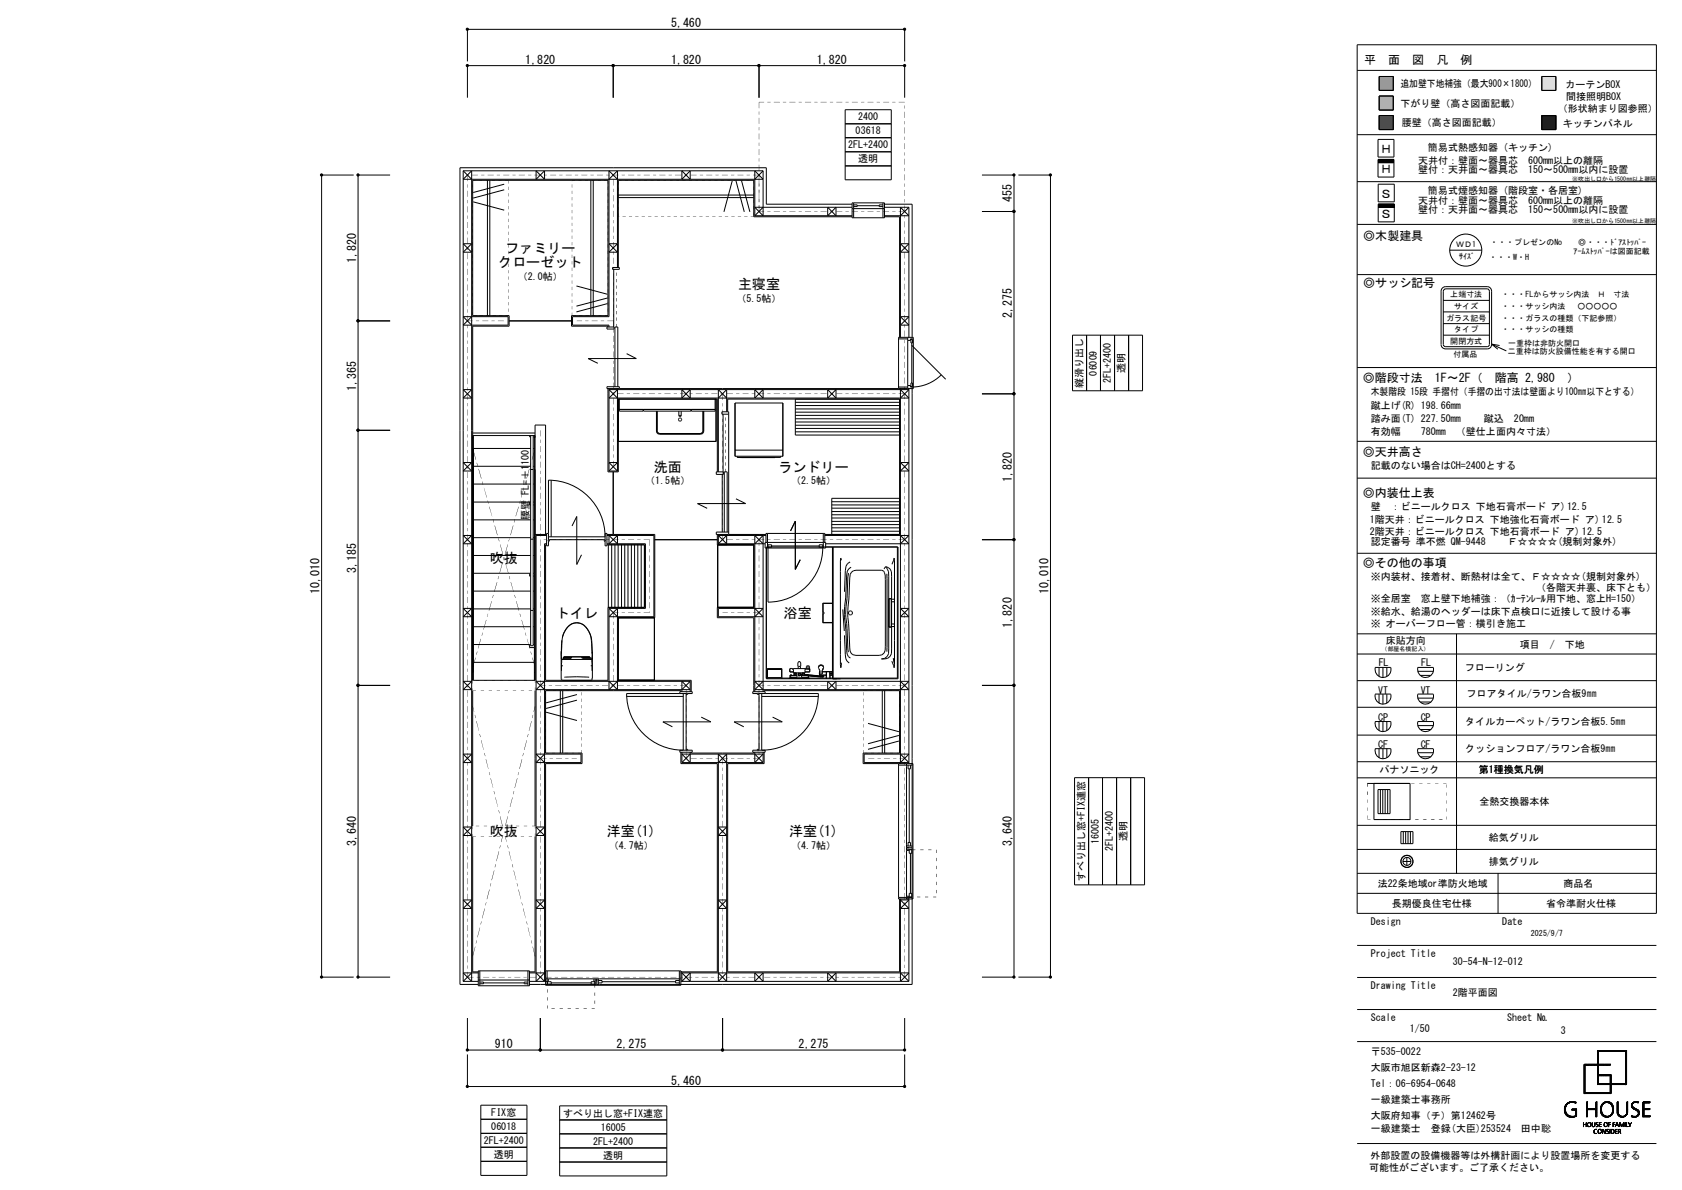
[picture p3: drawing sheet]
<svg xmlns="http://www.w3.org/2000/svg" width="420mm" height="297mm" viewBox="0 0 420 297" stroke-linecap="round" stroke-linejoin="round" font-family="sans-serif">
<defs><g id="words">
<g font-size="3.5">
<text x="126.2" y="63.1">ファミリー</text>
<text x="124.4" y="66.6">クローゼット</text>
<text x="184.3" y="72.2">主寝室</text>
<text x="163.3" y="117.7">洗面</text>
<text x="194.4" y="117.7">ランドリー</text>
<text x="122.3" y="140.5">吹抜</text>
<text x="138.8" y="154.1">トイレ</text>
<text x="195.7" y="154.2">浴室</text>
<text x="122.3" y="208.7">吹抜</text>
<text x="151.6" y="208.7">洋室(1)</text>
<text x="197" y="208.7">洋室(1)</text>
</g>
<g font-size="3">
<text x="167.6" y="6.9">5,460</text>
<text x="131.1" y="16">1,820</text>
<text x="167.6" y="16">1,820</text>
<text x="204" y="16">1,820</text>
<text x="340.7" y="16.1">平　面　図　凡　例</text>
<text x="344.6" y="38.3">Ｈ</text>
<text x="344.6" y="43.3">Ｈ</text>
<text x="252.7" y="50.5" transform="rotate(-90 252.7 50.5)">455</text>
<text x="344.6" y="49.4">Ｓ</text>
<text x="340.4" y="59.8">◎木製建具</text>
<text x="344.6" y="54.4">Ｓ</text>
<text x="88.9" y="65.7" transform="rotate(-90 88.9 65.7)">1,820</text>
<text x="340.4" y="71.7">◎サッシ記号</text>
<text x="252.7" y="79.3" transform="rotate(-90 252.7 79.3)">2,275</text>
<text x="340.3" y="95.3">◎階段寸法　1F～2F（　階高 2,980　）</text>
<text x="88.9" y="97.5" transform="rotate(-90 88.9 97.5)">1,365</text>
<text x="340.3" y="113.7">◎天井高さ</text>
<text x="252.7" y="120.2" transform="rotate(-90 252.7 120.2)">1,820</text>
<text x="340.3" y="124">◎内装仕上表</text>
<text x="88.9" y="143" transform="rotate(-90 88.9 143)">3,185</text>
<text x="340.3" y="141.4">◎その他の事項</text>
<text x="79.8" y="148.3" transform="rotate(-90 79.8 148.3)">10,010</text>
<text x="261.8" y="148.3" transform="rotate(-90 261.8 148.3)">10,010</text>
<text x="252.7" y="156.6" transform="rotate(-90 252.7 156.6)">1,820</text>
<text x="88.9" y="211.2" transform="rotate(-90 88.9 211.2)">3,640</text>
<text x="252.7" y="211.2" transform="rotate(-90 252.7 211.2)">3,640</text>
<text x="123.6" y="261.7">910</text>
<text x="153.9" y="261.7">2,275</text>
<text x="199.4" y="261.7">2,275</text>
<text x="167.6" y="270.7">5,460</text>
</g>
<g font-size="2.5">
<text x="349.7" y="21.8">追加壁下地補強（最大900×1800）</text>
<text x="390.9" y="21.9">カーテンBOX</text>
<text x="349.7" y="26.8">下がり壁（高さ図面記載）</text>
<text x="389" y="28.1">（形状納まり図参照）</text>
<text x="391.1" y="25">間接照明BOX</text>
<text x="213.7" y="33.5">03618</text>
<text x="214.3" y="30.1">2400</text>
<text x="350" y="31.5">腰壁（高さ図面記載）</text>
<text x="390.3" y="31.6">キッチンパネル</text>
<text x="211.8" y="37">2FL+2400</text>
<text x="214.3" y="40.6">透明</text>
<text x="354.1" y="40.9">天井付：壁面～器具芯　600mm以上の離隔</text>
<text x="356.5" y="37.8">簡易式熱感知器 (キッチン)</text>
<text x="354.1" y="43.3">壁付：天井面～器具芯　150～500mm以内に設置</text>
<text x="354.1" y="50.8">天井付：壁面～器具芯　600mm以上の離隔</text>
<text x="354.1" y="53.3">壁付：天井面～器具芯　150～500mm以内に設置</text>
<text x="356.5" y="48.3">簡易式煙感知器 (階段室・各居室)</text>
<text x="129.3" y="69.8">（2.0帖）</text>
<text x="183.9" y="75.4">（5.5帖）</text>
<text x="273.9" y="93.7" transform="rotate(-90 273.9 93.7)">06009</text>
<text x="277.4" y="95.6" transform="rotate(-90 277.4 95.6)">2FL+2400</text>
<text x="280.9" y="93.1" transform="rotate(-90 280.9 93.1)">透明</text>
<text x="270.4" y="96.9" transform="rotate(-90 270.4 96.9)">縦滑り出し</text>
<text x="342.3" y="98.7">木製階段 15段 手摺付（手摺の出寸法は壁面より100㎜以下とする）</text>
<text x="342.3" y="102">蹴上げ(R) 198.66mm</text>
<text x="342.3" y="105.3">踏み面(T) 227.50mm</text>
<text x="370.5" y="105.2">蹴込　20mm</text>
<text x="342.3" y="108.6">有効幅</text>
<text x="354.8" y="108.6">780mm　（壁仕上面内々寸法）</text>
<text x="342.3" y="117.1">記載のない場合はCH=2400とする</text>
<text x="161.1" y="120.9">（1.5帖）</text>
<text x="197.5" y="120.9">（2.5帖）</text>
<text x="132.1" y="129.8" transform="rotate(-90 132.1 129.8)">腰壁 FL=＋1100</text>
<text x="342" y="130.6">1階天井：ビニールクロス 下地強化石膏ボード ア) 12.5</text>
<text x="342.3" y="127.3">壁　：ビニールクロス 下地石膏ボード ア)12.5</text>
<text x="342" y="133.5">2階天井：ビニールクロス 下地石膏ボード ア) 12.5</text>
<text x="342.3" y="136.1">認定番号 準不燃 QM-9448　　Ｆ☆☆☆☆(規制対象外)</text>
<text x="342.3" y="144.7">※内装材、接着材、断熱材は全て、Ｆ☆☆☆☆(規制対象外)</text>
<text x="383.5" y="147.6">（各階天井裏、床下とも）</text>
<text x="342.3" y="150.2">※全居室　窓上壁下地補強：（ｶｰﾃﾝﾚｰﾙ用下地、窓上H=150）</text>
<text x="342.3" y="153.4">※給水、給湯のヘッダーは床下点検口に近接して設ける事</text>
<text x="342.3" y="156.6">※ オーバーフロー管：横引き施工</text>
<text x="346.1" y="160.7">床貼方向</text>
<text x="379.5" y="161.8">項目　/　下地</text>
<text x="344.3" y="166.3">FL</text>
<text x="354.9" y="166.3">FL</text>
<text x="365.8" y="167.6">フローリング</text>
<text x="344.1" y="173.1">VT</text>
<text x="354.7" y="173.1">VT</text>
<text x="344.1" y="179.9">CP</text>
<text x="354.8" y="180">CP</text>
<text x="366.2" y="174.1">フロアタイル/ラワン合板9㎜</text>
<text x="365.9" y="180.8">タイルカーペット/ラワン合板5.5㎜</text>
<text x="344.1" y="186.7">CF</text>
<text x="354.8" y="186.7">CF</text>
<text x="365.9" y="187.6">クッションフロア/ラワン合板9㎜</text>
<text x="344.4" y="193">パナソニック</text>
<text x="369.3" y="193">第1種換気凡例</text>
<text x="366.9" y="201">全熱交換器本体</text>
<text x="281.4" y="210" transform="rotate(-90 281.4 210)">透明</text>
<text x="369.2" y="209.9">給気グリル</text>
<text x="152" y="211.9">（4.7帖）</text>
<text x="197.5" y="211.9">（4.7帖）</text>
<text x="274.4" y="210.6" transform="rotate(-90 274.4 210.6)">16005</text>
<text x="277.9" y="212.5" transform="rotate(-90 277.9 212.5)">2FL+2400</text>
<text x="369.2" y="215.9">排気グリル</text>
<text x="270.9" y="220" transform="rotate(-90 270.9 220)">すべり出し窓+FIX連窓</text>
<text x="344" y="221.4">法22条地域or準防火地域</text>
<text x="390.4" y="221.4">商品名</text>
<text x="347.6" y="226.4">長期優良住宅仕様</text>
<text x="386" y="226.4">省令準耐火仕様</text>
<text x="342.3" y="230.8">Design</text>
<text x="375.1" y="230.8">Date</text>
<text x="342.3" y="238.8">Project Title</text>
<text x="362.8" y="241">30-54-N-12-012</text>
<text x="342.3" y="246.8">Drawing Title</text>
<text x="362.8" y="248.7">2階平面図</text>
<text x="342.3" y="254.8">Scale</text>
<text x="352" y="257.7">1/50</text>
<text x="376.3" y="254.8">Sheet №</text>
<text x="342.3" y="263.4">〒535-0022</text>
<text x="389.8" y="258">3</text>
<text x="342.3" y="267.4">大阪市旭区新森2-23-12</text>
<text x="342.3" y="271.4">Tel：06-6954-0648</text>
<text x="342.3" y="275.4">一級建築士事務所</text>
<text x="122.7" y="278.5">FIX窓</text>
<text x="140.6" y="278.7">すべり出し窓+FIX連窓</text>
<text x="342.3" y="279.4">大阪府知事（チ）第12462号</text>
<text x="120.8" y="285.5">2FL+2400</text>
<text x="122.7" y="282">06018</text>
<text x="148.1" y="285.7">2FL+2400</text>
<text x="150" y="282.2">16005</text>
<text x="342.3" y="282.6">一級建築士　登録(大臣)253524　田中聡</text>
<text x="123.3" y="289">透明</text>
<text x="150.6" y="289.2">透明</text>
<text x="341.9" y="292.3">可能性がございます。ご了承ください。</text>
<text x="342.2" y="289.2">外部設置の設備機器等は外構計画により設置場所を変更する</text>
</g>
<g font-size="2">
<text x="363.6" y="61.8">ＷＤ1</text>
<text x="364.4" y="64.6">ｻｲｽﾞ</text>
<text x="371.8" y="64.8">・・・W・H</text>
<text x="372.1" y="61.1">・・・プレゼンのNo</text>
<text x="392.9" y="63.4">ｱｰﾑｽﾄｯﾊﾟｰは図面記載</text>
<text x="394.1" y="61.1">◎・・・ﾄﾞｱｽﾄｯﾊﾟｰ</text>
<text x="362.1" y="74.3">上端寸法</text>
<text x="363.1" y="77.1">サイズ</text>
<text x="374.9" y="77.1">・・・サッシ内法　 ○○○○○</text>
<text x="374.9" y="74.3">・・・FLからサッシ内法　Ｈ　寸法</text>
<text x="361.1" y="80">ガラス記号</text>
<text x="363.1" y="82.9">タイプ</text>
<text x="374.9" y="82.9">・・・サッシの種類</text>
<text x="374.9" y="80">・・・ガラスの種類（下記参照）</text>
<text x="362.1" y="85.8">開閉方式</text>
<text x="363" y="89">付属品</text>
<text x="376.5" y="88.4">二重枠は防火設備性能を有する開口</text>
<text x="376.6" y="86.4">一重枠は非防火開口</text>
<text x="382.3" y="233.6">2025/9/7</text>
</g>
<g font-size="1.5">
<text x="392.6" y="45.1">※吹出し口から1500㎜以上離隔</text>
<text x="392.6" y="55.8">※吹出し口から1500㎜以上離隔</text>
<text x="345" y="162.6">（部屋名横記入）</text>
</g>
</g></defs>
<path d="M344.4 19.1h3.5v3.5h-3.5z" fill-rule="evenodd" fill="#979797" stroke="#979797" stroke-width=".25"/>
<g fill="none" stroke="#000" stroke-width=".25">
<path d="M116.7 15.3v-8h109.2v8M153.1 16.4v8M189.5 16.4v8M338.9 17.6h74.7M338.9 11.2h74.7v216.8h-74.7zM344.4 19.1h3.5v3.5h-3.5zM385 19.1h3.5v3.5h-3.5zM116.7 24.4v-8h109.2v8M211 27.4h11.5v17.5h-11.5zM211 30.9h11.5M211 34.4h11.5M211 37.9h11.5"/>
<path d="M338.9 33.6h74.7M344.1 34.8h4v4.4h-4zM344.1 39.8h4v4.4h-4zM344.1 39.9h4M344.1 39.8h4M344.4 24h3.5v3.5h-3.5zM344.4 28.8h3.5v3.5h-3.5zM385 28.8h3.5v3.5h-3.5zM88.3 43.7h-8v200.2h8M97.4 43.7h-8v200.2h8M115.7 42.6v202.3M115.7 42.6h74.8"/>
<path d="M115.7 42.6l2.1 2.1M118.2 50.4l7.7 2.1M121.7 45v33.8M122.3 45v33.8M125.9 46l-7.7 2M125.9 47.4l-7.7 2M133.9 42.6v2.1l2.1-2.1v2.1zM147.5 45v33.8M148.1 45v33.8M152.1 44.7l2.1-2.1v24.2M154.2 44.7l-2.1-2.1v36.4h-9.1v2.2h9.1v.4M154.4 48.7h33.8"/>
<path d="M154.4 49.3h33.8M170.3 42.6v2.1l2-2.1v2.1zM182.8 45.1l-2 7.8M183.8 45.1l2 7.8M185.2 45.1l2 7.8M188.5 53.8v-11.2l2 2.1h-74.8l2.1-2.1v202.3l-2.1-2.1h3.7M188.5 53.8h24.3M190.5 42.6v11.2l-2-2.1h24.3M190.5 42.6l-2 2.1M190.5 51.7l-2 2.1M206.7 51.7v2.1l2-2.1v2.1zM211 41.4h11.5"/>
<path d="M212.8 51h-21.5v-9.1h-76.4v203.8h4.5M212.8 54.1h-24.6v-9.1h-33.8v21.8M212.8 50.6h8.1v3.8h-8.1zM212.8 52.1h8.1M213.1 51.1h.9v.5h-.9M213.1 50.6v3.8M214 51.4h5.5M220.5 51.1h-1v.5h1M220.5 50.6v3.8M220.9 51.7h6M220.9 51h6.9v33.2M220.9 53.8h6l-2.1-2.1v32.5"/>
<path d="M220.9 54.1h3.7v30.1M226.9 51.7v32.5M226.9 51.7l-2.1 2.1M245.2 43.7h8v200.2h-8M245.2 52.8h8M254.3 43.7h8v200.2h-8M338.9 56h74.7M338.9 45.3h74.7M344.1 40.6h4M344.1 40.5h4M344.1 40.4h4M344.1 40.3h4"/>
<path d="M344.1 40.2h4M344.1 40.1h4M344.1 40h4M344.1 51.7h4M344.1 46h4v4.4h-4zM344.1 51h4v4.4h-4zM344.1 51.6h4M344.1 51.5h4M344.1 51.4h4M344.1 51.3h4M344.1 51.2h4M344.1 51.1h4"/>
<path d="M115.7 60.8h2.1l-2.1 2.1h2.1zM117.8 79l-2.1 2.2h11.2v-2.2h-11.2l2.1 2.2M143.9 71.4l7.8 2M151.7 75.8l-7.8 2.1M151.7 74.4l-7.8 2M152.1 60.8h2.1l-2.1 2.1h2.1zM153 66.8h1.6v.4h-1.6zM153.2 67.2v14.4M224.8 79h2.1l-2.1 2.2h2.1zM224.8 60.8h2.1l-2.1 2.1h2.1zM338.9 68.5h74.7M360.4 77.9h11.5"/>
<path d="M360.4 75h11.5M360.9 71.5h10.4a1.1 1.1 0 0 1 1.1 1.2v13.2a1.07 1.07 0 0 1-1.1 1.2h-10.4M360.9 72.1h10.4l.3 .1 .3 .5-.1 13.6-.5 .2h-10.4M361 72.1l-.4 .2-.2 .4v13.3l.1 .3 .5 .2M361 71.5a1.14 1.14 0 0 0-1.2 1.2v13.2a1.1 1.1 0 0 0 1.2 1.2M362 62.4h8M89.4 80.1h8M115.7 97.2h2.1l-2.1 2.2h2.1zM127.1 80.1h15.6M151.6 81.6h1.7v.5h-1.7zM151.8 81.6v-.2h-9.1v-2.6h9.1v-33.8h-33.8v33.8h9.1v2.6h-9.1v88.4h15.6v-63.7h2.6v27.3M151.8 97v20.8h2.6v-18.2"/>
<path d="M152.1 97v20.6M153.5 96.5v-14.9h.8v14.9M154.2 97.2l-2.1 2.2h74.8l-2.1-2.2M154.2 97v20.6M154.2 99.4l-2.1-2.2h74.8l-2.1 2.2M154.4 99.7v10.5h24.4M154.4 99.6h24.7v18.2M154.6 97v-.5h-3v.5h76.4v-12.8h-3.6v12.8M154.6 99.6v3h6v-.4M156.5 88.3l2.4 1.2h-12l2.4 1.2M170.3 97.2v2.2l2-2.2v2.2zM178.6 99.6v3h-6v-.4"/>
<path d="M178.7 99.7h.1M178.8 99.7v10.5M179.4 99.4l2-2.2v5.6M181.4 99.4l-2-2.2v20.6M188.5 97.2v2.2l2-2.2v2.2zM198.6 99.6v9h26M206.7 97.2v2.2l2-2.2v2.2zM224.4 84.6h2.3M224.4 96.6h2.3M224.8 97v93.6M226.7 96.2h.6v.4h.7M226.7 84.2v12.8"/>
<path d="M226.9 97v93.6M227.5 95.6h.3v.9h-.3zM227.5 84.7h.3v.9h-.3zM227.7 86.2l8.4 8.5M227.7 85.6v10M227.8 97v148.7h-95.6M228 84.6h-.7v.4h-.6M235 93.6a10.4 10.4 0 0 1-7.3 3M245.2 98.3h8M267.8 83.7h17.5v13.8h-17.5zM271.3 83.7v13.8M274.8 83.7v13.8"/>
<path d="M278.3 83.7v13.8M281.8 83.7v13.8M338.9 91.7h74.7M360.4 80.8h11.5M360.4 83.7h11.5M372.4 85.9l3.7 1.7M372.4 85.9l2 .3M372.4 85.9l1.6 1.3M89.4 107.4h8M115.7 115.4h2.1l-2.1 2.2h2.1zM118 108.1h15.6M118 108.7h15.6"/>
<path d="M118 109.2h.2M118.2 108.7v61.1M132.2 108.7v.4h.3M132.5 117.2h.6M132.5 108.7v52.5h.6v-52.5M132.5 111.9h-14.3l-.2 55.9M132.5 116.4h-14.3l-.2 51.4M133.1 109.1h.3M133.1 111.9h.3M133.1 116.4h.3M133.4 117.2h.2M133.4 108.7v61.1"/>
<path d="M133.4 109.2h.2M137.6 119.8v14.2M152.1 117.6h2.1M152.1 117.6l2.1-2.2h-2.1l2.1 2.2M153.1 117.8v15.6M154.4 109.5h.1M154.6 102.2h24M160.7 102.2v.4h11.8v-.4M163.9 102.6v5l.1 .4 .7 .4 10.7-.2 .3-.6v-5M164 102.6v5.2l.8 .4 10.4-.1 .3-.6v-4.9M164.1 102.6l.1 5.3M169.5 103.8h.6"/>
<path d="M169.5 103.8h.1M169.5 102.6v1.2M169.6 103.8l.2 .1M170.1 102.6v1.2h-.5M175.6 102.6v5l-.3 .5-.4 .1-10.6-.1M178.9 117.8h1.7v.6h-1.7zM180.3 118.4v14.4M180.6 103.4v14.4M181.7 102.8v-3.2h42.9v33.8h-18.6M181.9 103.4h-1.6v-.6h1.6v30.6M183.5 100.6h12v13.3h-12zM183.5 112.4h12"/>
<path d="M184.1 113.9v.3M184.1 114.2h9.4M194.9 113.9v.3h-10.8M195.5 100.6v13.3M198.6 103.7h26M198.6 100.4h26M198.6 101.2h26M198.6 102.1h26M198.6 102.9h26M198.6 104.5h26M198.6 105.3h26M198.6 106.1h26"/>
<path d="M198.6 106.9h26M198.6 107.8h26M224.8 115.4h2.1l-2.1 2.2h2.1zM338.9 110.2h74.7M338.9 119.3h74.7M115.7 133.6h2.1l-2.1 2.1h2.1zM118.2 125.3h14.3M118.2 134.2h14.3M118.2 120.8h14.3M118.2 129.8h14.3M118.2 138.6h14.3M132.2 125.3v.7h.3"/>
<path d="M132.5 134.6h.6M133.1 126h.3M133.1 125.3h.3M133.1 134.2h.3M133.1 120.8h.3M133.1 129.8h.3M133.1 138.6h.3M133.4 134.6h.2M133.6 133.4h2.9M136.5 136h-.3v33.8h15.6v-18.2h9.1v-15.6h-9.3M136.5 135.7h-.5v109.2l-2.1-2.1M136.5 133.6h-2.6v111.3l2.1-2.1"/>
<path d="M136.9 133.1h-.4v3.1h.4v-16.4a14.1 14.1 0 0 1 14.2 14.2h-14.2M136.9 134.7h14.2M137.2 134.7v.4h-.3M142.8 131.3l1.2-2.4v12l1.2-2.4M150.9 134.7v.4h.2M151.1 133.1h.5v3.1h-.5zM151.6 133.4h11.9v20.8h-9.1v15.6h18.2v2.8M151.6 133.6h11.7v20.3h-11.2l2.1-2.1v20.3l-2.1-2M151.6 135.7h9.6v16.1h-9.1M151.9 136v15.6M152.1 133.6v2.1l2.1-2.1v2.1zM152.7 136v15.6"/>
<path d="M153.5 136v15.6M154.3 136v15.6M155.2 136v15.6M156 136v15.6M156.8 136v15.6M157.6 136v15.6M158.5 136v15.6M159.3 136v15.6M160.1 136v15.6M163.5 134.7h15.6M179.1 133.4v2.6h9.1M179.2 136h.1"/>
<path d="M179.2 136v15.6M179.4 133.4v2.3M179.4 135.7h11.7M180.8 132.8v-15h.8v15M181.4 133.4v2.3l-2-2.1h11.9M181.4 133.6l-2 2.1M181.9 132.8h-3v.6h12.4M183.8 124.5l2.4 1.2h-12l2.4 1.2M188.2 136v15.6h-9.1v2.6h9.1v18.4M188.2 136h-9M188.5 135.7l2-2.1v39M190.5 135.7l-2-2.1v39"/>
<path d="M191.1 135.4h15.1v1.4h-15.1zM191.3 135.4v-2.3h14.7v2.3M191.3 136.5h32.9v32.9h-32.9zM191.6 133.1v3.7M191.8 136.6h.9v-.6h-.9v14.3a13.6 13.6 0 0 0 13.6-13.7M192.7 136.3h11.9M197.4 132.5l1.2-2.4v12l1.2-2.4M204.6 136h.8v.6h-.8zM205.6 133.1v3.7M206 133.6h20.9l-2.1 2.1M207.7 125.2h16.9M207.7 126h16.9"/>
<path d="M207.7 126.8h16.9M207.7 127.7h16.9M207.7 128.5h16.9M207.7 129.3h16.9M207.7 130.1h16.9M207.7 130.9h16.9M207.7 131.7h16.9M207.7 132.6h16.9M207.9 136.5v32.9M208 136.5v32.9M210.1 139.8l-.2-.5v27.4l.2-1.3M224.1 136.5v32.7h-32.8"/>
<path d="M224.6 124.4h-16.9v9M224.8 133.6l2.1 2.1h-20.7M245.2 134.7h8M338.9 138.1h74.7M115.7 151.8h2.1l-2.1 2.1h2.1zM118.2 143.1h14.3M118.2 156.4h14.3M118.2 147.5h14.3M118.2 152h14.3M132.2 143.1v.7h.3M132.5 152.4h.6M133.1 143.8h.3"/>
<path d="M133.1 143.1h.3M133.1 156.4h.3M133.1 147.5h.3M133.1 152h.3M133.4 152.4h.2M140.3 159.8l-.1 4.2M141 157.6a11.2 11.2 0 0 0-.8 5.6M141.8 156.4l-.8 1.2M143.4 155.5l-.6 .2-1 .7M144 155.4a3.3 3.3 0 0 0-2.2 1M144 155.4l1.2 .3M144 155.4l.7 .1"/>
<path d="M145.2 155.7a5.1 5.1 0 0 1 2.4 3.3M145.2 155.7l.6 .3M147.6 159l.2 4.2M147.6 159l.3 3.6M152.1 151.8v20.3l2.1-2M152.1 151.8l2.1 2.1M163.4 154.2v15.6M188.5 151.8l2 2.1h-11.1v-2.1h11.1l-2 2.1M207.9 150.5h-2.5v4.9h2.5M207.9 150.6h-2.4v2.2h.2v.4h-.2v2.2h2.4M210.4 152.1l.4 5.4M210.9 158.6l.3 5.8 .3 .6 .5 .5"/>
<path d="M211.9 143l-.7 10.3 .6 9.5M212.3 140.3l-.7 .4-.4 .6-.3 6.4M212.5 141.6l-.9 .9-.2 1-.6 9.8 .4 3.8 .2 5.3 .4 1.5 .5 .4M212.6 142.8l.5-.3 .6-.2h6.5l.5 .3 .3 .9v18.8l-.3 .7-.5 .4-.7 .2h-5.8a1.56 1.56 0 0 1-1.5-1.9l-.2-4.1a30.1 30.1 0 0 1 0-9l.2-4.3 .1-1zM221.1 141.4l1.2 .7 .3 .6v20.5a1.97 1.97 0 0 1-2.5 1.3l.8-.2 .6-.5 .4-.6v-19.3a3.3 3.3 0 0 0-.8-2.5zM221.1 141.4l-.3 .6M221.4 143.2v19.4M222.5 149.4v7.1M222.6 149.4h-.6v7.1h.6M222.6 150.2h.6M222.6 149.6h.6M222.6 155.7h.6"/>
<path d="M222.6 156.4h.6M222.7 140.8l.6-1.5v27.4l-.6-1.7M224.8 151.8h2.1l-2.1 2.1h2.1zM338.9 158.2h74.7M363.7 158.2v59.8M89.4 171.1h8M115.7 170.1h2.1l-2.1 2h2.1zM118 172.4v33.8M118 167.8h.2M118.2 160.9h14.3M132.2 160.9v.7h1.2M133.1 160.9h.3"/>
<path d="M133.4 165.3h-15.2l-.2 2.5M133.4 167.8h.2M133.6 172.4v33.8M136 170.1l-2.1 2h38.4l-2-2v2.5M136.4 177.8l7.7 2M139.9 172.4v15.6M140.1 162.5h.1M140.1 162.5v7l.4 .3M140.2 164.5h.5M140.2 164v.1M140.2 165.5v1.9M140.3 164.6h7.5"/>
<path d="M140.3 164.1v.5M140.3 164.6v.8M140.3 166l.2 .3M140.3 169.3h.1M140.5 172.4v15.6M140.7 164v.5M140.7 164.5h.1M140.8 164h6.4v.3h-1.9M140.8 163.9h6.5M140.8 164.1h1.8M140.8 164v.3h1.9M140.8 164.3h1.8"/>
<path d="M140.9 169l3.1-.1 3.1 .1M142.7 164v.3M144.1 173.4l-7.7 2M144.1 174.8l-7.7 2M145.3 164v.3M145.5 164.1h1.7M145.5 164.3h1.7M147.3 164l.1 .5zM147.4 164.5h.4M147.7 166l-.1 .3M147.7 169.3h.1M147.8 164.1v.4"/>
<path d="M147.8 164.6v.8M147.8 164v.1M147.8 164.3v.3M147.8 165.5v1.9M147.9 162.5v.1M147.9 164.4l-.1 .1M147.9 162.6v6.8l-.4 .4M154.4 169.8h9M156.5 173.8h14.1M169.8 173.1v-.5h3v.5h-16.3a14.1 14.1 0 0 0 14.1 14.1v-14.1M170 172.6v-.2h-33.8v15.6h9.1v2.6h-9.1v55.3h33.8v-3.6h-33.8M171.3 173.1v14.1"/>
<path d="M171.7 173.1v.2h-.4M172.3 170.1h-38.4l2.1 2M172.3 170.1v2.5M172.3 170.1l-2 2M175.1 179l2.4 1.2h-12l2.4 1.2M189.1 173.1v.2h.4M189.5 173.1v14.1M190.2 173.1v14.1a14.1 14.1 0 0 0 14.1-14.1h-16.3v-.5h3.1v.5M190.2 173.8h14.1M190.5 170.1l-2 2h38.4l-2.1-2M190.5 172.1l-2-2h38.4l-2.1 2M190.8 172.6v-.2h33.8v15.6h-9.1v2.6h12.5v33.8h-3.6v-33.8"/>
<path d="M191.6 169.4v-2.5h3.6v2.5M191.6 167h3.6v2.1h-3.6zM191.6 167.1h3.6M192.9 179l2.4 1.2h-12l2.4 1.2M197 169.3h.3M197 169.3v.1M197.1 169.3v.1M197.2 166.9v.8h.9M197.2 169.2l-.2 .1M197.3 168.6h1.7v.4h-1.7v-.5h.5l-.1 .1M197.3 166.8h.4M197.3 166.8l-.1 .1"/>
<path d="M197.3 169.2h.3M197.3 168.5v.9M197.4 169.2l4.4 .1M197.7 169v.2M197.7 166.8l.1 .1M197.8 166.9h.3M197.8 166.9l.3 .1M198 169.3h.1M198 169.3v.1M198.1 166.9h2.9v1h-2.9zM198.2 168.4h.6M198.2 168.1h.6"/>
<path d="M198.3 167.9v.7M198.3 167.9v.2M198.3 168.4v.2M198.8 168.4v.2M198.8 167.9v.7M199.3 168.4v.1M199.3 166.3v.6M199.3 167.9v.5M199.3 168.1v.5M199.3 168.2v.2M199.3 168.4l.1 .1M199.4 168.5l.2 .1 .2-.1"/>
<path d="M199.4 168.1v.4M199.4 165.2l.2-.1 .3 .3v.9h-.7v-.9zM199.6 165.1l-.1 .1M199.6 165.1l.1 .1M199.8 168.1v.4M199.8 168.1l.5 .2h-.4M199.8 168.2l.1 .2M199.8 167.9v.6M199.9 167.9l-.6 .2M199.9 168.4l-.2 .2-.4-.1M199.9 166.3v.6M199.9 168.4h.5"/>
<path d="M199.9 168.5h.5zM199.9 168.5h.1M199.9 168.4l-.3 .3-.3-.1M200.3 167.9v.5h.6v-.3h-.6M200.4 167.9v.7M200.8 167.9v.2M200.8 168.4v.2M200.9 168.5h.5M200.9 168.6h.4M200.9 167.9v.7M200.9 168.3l4.4 .4M201 167.7h1.2"/>
<path d="M201 166.9h.3v-.5l.4-.3 .4 .3v.6M201 167h.3M201.2 169.3v.1M201.2 169.3h.1M201.3 166.9v.2M201.3 166.9h.1M201.4 168.6l.5-.1v.5h-1.7v-.4h1.7M201.4 168.5v.1M201.4 169v.2M201.5 166.9h.5M201.5 167.1v-.5l.2-.2 .3 .2v.5M201.5 167h.5"/>
<path d="M201.8 168.5v.9M201.8 169.2h-.2M201.8 169.3h.3M201.9 168.6l3.5 .3M201.9 169.2l.2 .1M202 168.4l2.3 .3M202.1 169.3v.1M202.1 166.9l.1 .8h-1.2M202.1 167l.1 .1M202.1 167h.1M204.3 166.6l.4 .7M204.4 166.3a.77 .77 0 0 1 1.2 0"/>
<path d="M204.4 166.3l-.1 .3M204.5 166.2a.63 .63 0 0 1 1 0M204.5 166.2l-.2 .4M204.5 166.2l-.1 .1M204.6 168.2v.3M204.6 168.5h1.7M204.6 167.6v.9M204.6 167.6v.3M204.6 167.6h.1M204.7 167.3v.9M204.7 167.4v.8M204.7 168.7l.7 .1"/>
<path d="M205.1 169l-3.2-.3 3.7 .3M205.2 168.5l.3 .5M205.3 168.5l.3 .5M205.3 167.3v.8l-.3 .3-.3-.2M205.3 167.4v.8v-.1M205.3 167.5v.1M205.4 167.3h-.1M205.4 168.5l.3 .5M205.5 168.5l.2 .4zM205.5 166.2l.2 .4M205.5 166.2l.1 .1M205.6 166.8l-.2 .5"/>
<path d="M205.6 166.3l.1 .3M205.7 166.6l-.1 .2M205.7 169h-.1M205.7 168.9v.1M206.7 170.1l2 2v-2l-2 2zM206.8 167.6h.2M206.8 167.6h-.3M206.8 167.6h.4v1.8v-1.8M206.8 167.6h-.4l-.1 1.8v-1.8M207.3 168.5h.5M207.3 168.1h.1M207.7 168v.1"/>
<path d="M207.7 168.1h.1M207.7 168l-.4 .1h.4M207.8 167.6v.9M207.8 167.6l-2.5 .1M220.3 172.4v15.6M220.9 172.4v15.6M223.1 164.3l.1 1.1M245.2 171.1h8M338.9 163.2h74.7M338.9 169.9h74.7M338.9 176.5h74.7M343.4 173.2h3.9"/>
<path d="M343.4 166.6h3.9a1.99 1.99 0 0 1-2 2.5 1.99 1.99 0 0 1-1.9-2.5zM343.4 173.3a1.99 1.99 0 0 0 1.9 2.4 1.99 1.99 0 0 0 2-2.4M344.3 166.6v2.2M344.3 173.3v2.2M345.3 166.6v2.5M345.3 173.3v2.5M346.3 166.6v2.2M346.3 173.3v2.2M354 173.2h3.9M354 167.6h3.9M354 174.2h3.9M354 166.6h3.9a1.99 1.99 0 0 1-1.9 2.5 1.99 1.99 0 0 1-2-2.5z"/>
<path d="M354 173.3a1.99 1.99 0 0 0 2 2.4 1.99 1.99 0 0 0 1.9-2.4M354.6 168.6h2.7M354.6 175.2h2.7M115.7 188.2h2.1l-2.1 2.1h2.1zM136 188.2l-2.1 2.1h11.2v-2.1h-11.2l2.1 2.1M169.8 187.2h1.6v.2l1.4-.2v.5h-3zM170 187.7v2.9h9.1v52h-9.1M170.3 190.3h20.2M170.3 187.7v2.6M171.3 187h.4v.2M172.3 187.7v2.6l-2-2.1h20.2l-2 2.1v-2.6M172.3 188.2l-2 2.1"/>
<path d="M172.6 187.7v.3h15.6v-.3M179.4 190.3l2-2.1v56.7l-2-2.1M181.4 190.3l-2-2.1v56.7l2-2.1M188 187.2h1.2v.2l1.9-.2v.5h-3.1zM188.5 188.2l2 2.1M189.5 187h-.4v.2M190.5 187.7v2.6M190.8 187.7v2.9h-9.1v52h42.9v-18.2M216.7 180.6l7.8 2M224.4 191h3.4M224.5 185l-7.8 2M224.5 183.6l-7.8 2"/>
<path d="M224.6 190.3v.3M224.8 188.2l2.1 2.1h-11.1v-2.1h11.1l-2.1 2.1M226.4 190.6v33.8M226.7 191v.9h.6v-.9M227 191.9v18.4M268.3 194.1h17.5v26.8h-17.5zM271.8 194.1v26.8M275.3 194.1v26.8M278.8 194.1v26.8M282.3 194.1v26.8M338.9 194.1h74.7M338.9 183.5h74.7"/>
<path d="M338.9 190.1h74.7M341.4 195.5h10.7v9.1h-9v-9.1M343.4 180.1h3.9a1.99 1.99 0 0 1-2 2.5 1.99 1.99 0 0 1-1.9-2.5zM343.4 186.9h3.9a1.99 1.99 0 0 1-2 2.5 1.99 1.99 0 0 1-1.9-2.5zM344.1 197.1h3v6h-3zM344.3 180.1v2.2M344.3 186.9v2.2M344.7 197.1v6M345.3 197.1v6M345.3 180.1v2.5M345.3 186.9v2.5M345.9 197.1v6"/>
<path d="M346.3 180.1v2.2M346.3 186.9v2.2M346.5 197.1v6M354 180.1h3.9M354 181.1h3.9M354 186.9h3.9M354 187.9h3.9M354 180.1a1.99 1.99 0 0 0 2 2.5 1.99 1.99 0 0 0 1.9-2.5M354 186.9a1.99 1.99 0 0 0 2 2.5 1.99 1.99 0 0 0 1.9-2.5M354.6 182.1h2.7M354.6 188.9h2.7M115.7 206.4h2.1l-2.1 2.1h2.1z"/>
<path d="M118 208.8v33.8h1.4M133.6 208.8v33.8h-1.4M133.9 206.4h2.1l-2.1 2.1h2.1zM179.4 206.4h2l-2 2.1h2zM226.4 212h1.4M226.4 211.6h1.4M226.4 211.2h1.4M226.7 211.2v-.9h.6v.9M226.9 212v.3h-.5M227 212.1h.7v.9h-.7zM227.3 213v10M338.9 218h74.7"/>
<path d="M338.9 212h74.7M338.9 206h74.7M349.8 207.6h3v3h-3zM350.3 215h2M350.4 207.6v3M351 207.6v3M351.3 214v2M351.6 207.6v3M352.2 207.6v3M374.1 218v10M115.7 224.6l2.1 2.1h-2.1l2.1-2.1zM133.9 224.6h2.1l-2.1 2.1h2.1z"/>
<path d="M179.4 224.6h2l-2 2.1h2zM224.4 224h3.4M224.8 224.4v20.5l2.1-2.1h-56.9M224.8 224.6h2.1l-2.1 2.1h2.1zM226.4 223.7h.5v21.2M227 223h.7v.9h-.7zM338.9 236h74.7M338.9 223h74.7M115.7 244.9h3.7M116.7 254.1v8h109.2v-8M117.8 242.8l-2.1 2.1M119.4 242.3h12.8v3.7h-12.8z"/>
<path d="M119.4 244.6h12.8M119.8 245.1h.9v.4h-.9M119.8 242.3v3.7M120.7 245.3h10.2M131.8 245.1h-.9v.4h.9M131.8 242.3v3.7M132.2 242.8h4M134.9 254.1v8M136 242.6h.2M136.2 244.3h33.8M136.6 242.3v3.4M136.7 245h.9v.6h-.9z"/>
<path d="M136.9 244.3v.6h-4.7M137.6 245.3h10M147.6 245h.9v.6h-.9zM148.3 244.3v.6h.3M148.6 244.3v1.4M149 244.3v1.4M149.4 244.7h.9v.6h-.9M149.4 244.3v1.4M150.3 245h18.4M169.6 244.7h-.9v.6h.9M169.6 242.3v3.4M170 244.9h56.9"/>
<path d="M170.3 242.8v2.1l2-2.1v2.1zM180.4 254.1v8M188.5 242.8v2.1l2-2.1v2.1zM206.7 242.8v2.1l2-2.1v2.1zM224.8 242.8l2.1 2.1M338.9 244h74.7M338.9 252h74.7M338.9 260h74.7M116.7 263.2v8h109.2v-8M120.1 275.8h11.5v17.6h-11.5zM120.1 279.4h11.5M139.7 276h26.8v17.5h-26.8z"/>
<path d="M139.7 279.5h26.8M390.6 277.2l.5 .5M390.6 277.1l.4 .4M390.6 277l.4 .5M390.6 276.9l.3 .4M390.6 276.7l.3 .4M390.6 276.6l.3 .4M390.6 276.6l.3 .3M390.6 276.5l.3 .3M390.7 277.5l1.3 1.3-.5-.5M390.7 277.4l.5 .5M390.7 277.3l.4 .5"/>
<path d="M390.7 276.4l.2 .2M390.7 277.6l1.2 1.2M390.7 276.2l.2 .2M390.7 277.7l1.1 1.1M390.8 277.9l.8 .8M390.8 277.8l.9 1M390.8 275.9l.2 .3M390.8 276l.3 .1M390.8 275.8l.3 .3M390.9 278.1l.5 .5M390.9 277.2l-.3-.4 .3 .4M390.9 276.7l-.2-.3 .2 .3"/>
<path d="M390.9 275.7l.2 .4-.2-.3M390.9 275.7l.3 .2-.2-.3 .3 .2M390.9 276.5l-.2-.3 .2 .4M391 275.6l.2 .2M391 276.3l-.3-.2 .3 .3M391.1 275.5l.2 .3M391.1 275.5l.2 .2M391.1 275.5l.3 .2M391.2 275.4l.2 .2M391.2 278l-.5-.6 1.4 1.4M391.3 275.3l.3 .2M391.5 275.2l.2 .2"/>
<path d="M391.5 275.5l-.3-.1 .3 .2M391.6 275.5l-.2-.2 .2 .2M391.6 275.2l.1 .2M391.6 275.1l.2 .2M391.6 275.5l-.2-.2 .1 .2M391.6 278.4l.5 .4M391.7 275.1l.2 .2M391.7 275.1l.3 .2M391.7 278.4l.4 .4M391.8 278.4l.4 .4M391.8 278.5l.5 .3-.4-.3M392 278.5l.4 .3-.4-.2"/>
<path d="M392.1 275l.2 .2M392.1 275l.3 .2M392.1 278.6l.5 .2-.3-.2M392.2 275.2l-.3-.2 .2 .3M392.2 275l.3 .2M392.3 275l.3 .2M392.3 278.6l.3 .2M392.4 275l.3 .2M392.4 278.6l.3 .2M392.5 275l.3 .2M392.5 277v.1M392.5 276.9v.2"/>
<path d="M392.5 276.9l.1 .2M392.5 278.6l.3 .2-.2-.2M392.6 276.8l.3 .3M392.6 275l.3 .2M392.6 278.6l.2 .2M392.6 278.6l.4 .2M392.6 276.8l.4 .3-.3-.3M392.6 275l.4 .2M392.7 277.1l-.2-.3 .3 .3M392.7 275l.4 .2M392.7 276.8l.4 .3M392.7 276.8l.3 .3"/>
<path d="M392.8 278.6l.2 .2M392.8 276.8l.3 .3M392.9 275l.3 .3-.3-.3M392.9 276.8l.3 .3M392.9 275l.5 .3M392.9 278.6l.3 .2M393 276.8l.3 .3-.2-.3M393 275l.4 .4M393 278.6l.4 .2M393 276.8l.3 .3M393.1 276.8l.6 .6M393.1 278.8l-.3-.2 .3 .2"/>
<path d="M393.1 276.8l.6 .5M393.1 275l.4 .4M393.2 276.8l.5 .4M393.2 275l.3 .3-.2-.3M393.3 278.5l.2 .2M393.3 276.8l.4 .4M393.4 276.8l.3 .3M393.4 275l.1 .2-.1-.2M393.4 278.1l.3 .4-.3-.3M393.4 278l.3 .4M393.4 278l.3 .3M393.4 277.7l.3 .5-.3-.3"/>
<path d="M393.4 277.5l.3 .5M393.4 277.4l.3 .3M393.4 277.2l.3 .5M393.4 276.8l.3 .1M393.4 278.7l-.2-.2 .3 .2M393.4 278.4l.2 .2M393.4 278.2l.3 .4M393.4 277.5l.3 .3M393.4 277.3l.3 .2M393.5 275.1h.1M393.5 276.8l.2 .1M393.6 276.8l.1 .1"/>
<path d="M393.7 276.8h.1M395.5 272.9v.1M395.5 272.2l.3 .5M395.5 272.1l.3 .3M395.5 271.9l.3 .4M395.5 271.8l.3 .4M395.5 271.5l.3 .5M395.5 271.4l.3 .3M395.5 271.1l.3 .4M395.5 270.9l.3 .3M395.5 270.8l.3 .3M395.5 270.6l.3 .4"/>
<path d="M395.5 270.5l.3 .3M395.5 270.4l.3 .3M395.5 270.3l.3 .3M395.5 270.2l.3 .4-.3-.3M395.5 268.3l.3 .4M395.5 268.5l.3 .3M395.5 268.8l.3 .3M395.5 268.9l.3 .3-.3-.3M395.5 269l.3 .3M395.5 269.1l.3 .3M395.5 269.2l.3 .3-.3-.3M395.5 269.3l.3 .3-.3-.2"/>
<path d="M395.5 269.4l.3 .3M395.5 269.5l.3 .3M395.5 269.6l.3 .3M395.5 270.1l.3 .3M395.5 269.8l.3 .3M395.5 272.5l.5 .5M395.5 272.7l.4 .3-.4-.2 .2 .2M395.5 265.9l.3 .4M395.5 266.3l.3 .2M395.5 266.2l.3 .4-.3-.3M395.5 266.4l.3 .3M395.5 265.7l.3 .3-.2-.1"/>
<path d="M395.5 265.8l.3 .3M395.5 266.5l.3 .3-.3-.2M395.5 266.7l.3 .2M395.5 266.1l.3 .3M395.5 266.3l.3 .3M395.5 267.2l.3 .5M395.5 266.6l.3 .3M395.5 267.3l.3 .2M395.5 267.7l.3 .3M395.5 267.6l.3 .2M395.5 266.8l.3 .3M395.5 267.5l.3 .4-.3-.3"/>
<path d="M395.5 267.8l.3 .3-.3-.2M395.5 268l.3 .2M395.5 268.3l.3 .2M395.5 267.5l.3 .3M395.5 268.4l.3 .2M395.5 267.6l.3 .3M395.5 268.9l.3 .2M395.5 268.1l.3 .3M395.5 268.9l.3 .3M395.5 270.6l.3 .2M395.5 271.4l.3 .2M395.5 271.6l.3 .3"/>
<path d="M395.5 267.9l.3 .3M395.5 272.8l.2 .2M395.6 265.6l.3 .3M395.6 265.9h.2M395.6 273l-.1-.1 .2 .1M395.7 265.9h.1M395.8 271.5l-.3-.2 .3 .3M395.8 271.2l-.3-.2 .3 .4M395.8 268.9l-.3-.3 .3 .4M395.8 269.9l-.3-.2 .3 .3M395.8 270.2l-.3-.3 .3 .4M395.8 265.9l-.3-.3 .3 .3"/>
<path d="M395.8 267l-.3-.3 .3 .3M395.8 267.2l-.3-.2 .3 .4M395.8 268.3l-.3-.2 .3 .3M395.8 272.8l.2 .2M395.9 272.8l.2 .2M395.9 265.6l.3 .3M395.9 265.9l-.3-.3 .5 .3M395.9 273l-.4-.5 .6 .5M396 265.6l.2 .3M396 272.8l.2 .2M396 265.6l.4 .3M396.1 272.8l.3 .2"/>
<path d="M396.1 265.6l.2 .3M396.2 276.2l.2 .5M396.2 276.1l.2 .4M396.2 275.8l.2 .3M396.2 275.7l.2 .4M396.2 275.5l.2 .4-.2-.3M396.2 275.5l.2 .3M396.2 275.3l.2 .2M396.2 275.1l.2 .5M396.2 276.5l.5 .5-.3-.3M396.2 276.4l.4 .6-.4-.5 .2 .4M396.2 278.6l.2 .2"/>
<path d="M396.2 278.5l.2 .3M396.2 278.3l.2 .5M396.2 278.2l.2 .3-.2-.3M396.2 278l.2 .4-.2-.3M396.2 277.8l.2 .3M396.2 277.5l.2 .4M396.2 277.5l.2 .3M396.2 277.4l.2 .3-.2-.2M396.2 277.2l.2 .3M396.2 277l.2 .5-.2-.3M396.2 276.9l.2 .3M396.2 276.7l.2 .5"/>
<path d="M396.2 272.8l.3 .2-.3-.2M396.2 278.3l.2 .3M396.2 278l.2 .3M396.2 277.7l.2 .3M396.2 277.3l.2 .3M396.2 276.6l.2 .4M396.2 275.4l.2 .3M396.2 278.8v-.2l.1 .2M396.2 265.6l.4 .3M396.2 275l.2 .3M396.3 272.8l.2 .2M396.3 272.8l.4 .2"/>
<path d="M396.3 275h.1M396.4 265.6l.3 .3M396.4 276.2l-.2-.3 .2 .4M396.4 275.3l-.2-.3 .2 .3M396.4 275.2l-.2-.2 .2 .2M396.4 276.9h.1M396.4 278.2l-.2-.3 .2 .3M396.4 277h.1M396.5 276.7l.4 .3M396.5 272.8l.2 .2M396.5 265.6l.3 .3M396.6 276.7l.3 .3"/>
<path d="M396.6 265.6l.3 .3M396.7 276.7l.3 .3M396.7 273l-.2-.2 .3 .2M396.7 272.8l.3 .2M396.8 276.7l.3 .3-.3-.3M396.9 276.7l.3 .3M396.9 273l-.2-.2 .3 .2M396.9 265.6l.3 .3-.2-.3M396.9 277l-.3-.3 .4 .3M397 276.7l.3 .3M397 265.9l-.3-.3 .4 .3M397 265.6l.5 .3"/>
<path d="M397.1 273l-.3-.2 .5 .2M397.1 265.6l.3 .3M397.1 276.7l.4 .3M397.2 272.8l.2 .2M397.2 276.7l.4 .3M397.2 273l-.2-.2 .3 .2M397.2 272.8l.3 .2-.2-.2M397.3 277l-.3-.3 .4 .3M397.3 265.6l.3 .3-.3-.3M397.3 276.7l.3 .3M397.3 265.6l.2 .3M397.3 265.6l.4 .3"/>
<path d="M397.4 276.7l.5 .3M397.4 272.8l.3 .2M397.5 265.6l.4 .3M397.6 273l-.3-.2 .3 .2M397.6 277l-.3-.3 .4 .3M397.6 276.7l.3 .3M397.7 276.7l.3 .3M397.7 265.6l.4 .3M397.7 272.8l.3 .2M397.8 276.7l.4 .3M397.8 273l-.3-.2 .4 .2M397.8 272.8l.3 .2"/>
<path d="M397.8 265.6l.5 .3-.3-.3M397.9 276.7l.3 .3M398 272.8l.1 .2M398 276.7l.4 .3M398 272.8l.3 .2M398.1 265.6l.3 .3M398.1 276.7l.6 .6M398.1 272.8l.3 .2-.3-.2M398.1 265.6l.3 .3-.1-.3M398.1 276.7l.6 .7M398.2 276.7l.5 .5-.2-.3M398.2 277l-.3-.3 .4 .3"/>
<path d="M398.2 272.8l.3 .2M398.2 265.6l.3 .3M398.3 276.7l.4 .5M398.3 272.8l.3 .2M398.3 272.8l.2 .2M398.4 272.8l.3 .2M398.5 276.2l.2 .3M398.5 276.1l.2 .4M398.5 275.8l.2 .5M398.5 278.7l.1 .1M398.5 278.6l.2 .2M398.5 278.4l.2 .4-.2-.3"/>
<path d="M398.5 278.1l.2 .3M398.5 277.9l.2 .3M398.5 277.5l.2 .5M398.5 277.3l.2 .2M398.5 277.1l.2 .5M398.5 276.5l.2 .3M398.5 276.8l.2 .3M398.5 277.2l.2 .2M398.5 277.5l.2 .2M398.5 275.3l.2 .2M398.5 275.1l.2 .4-.2-.3M398.5 272.8l.2 .2"/>
<path d="M398.5 275.3l.2 .3M398.5 275.4l.2 .4M398.5 275.6l.2 .5M398.5 275.8l.2 .3M398.5 265.6l.3 .3M398.5 278l.2 .3M398.5 277.9l.2 .4M398.5 277.7l.2 .3M398.5 277.4l.2 .4M398.5 277.3l.2 .4M398.5 278.7v.1M398.5 276.4l.2 .3"/>
<path d="M398.5 275.3l.2 .4M398.5 275l.2 .2M398.6 272.8l.3 .2M398.6 265.6l.5 .6-.2-.3M398.6 265.9l-.3-.3 .4 .3M398.6 275l.1 .2M398.7 272.8l.3 .2-.2-.2M398.7 275v.2M398.7 276.6l-.2-.3 .2 .3M398.7 278.5l-.2-.3 .2 .4M398.7 278.1l-.2-.3 .2 .4M398.7 276.9l-.2-.3 .2 .4"/>
<path d="M398.7 275.3l-.2-.3 .2 .4M398.7 265.6l.4 .4M398.7 275h.1M398.8 272.8l.3 .2M398.8 265.9l-.1-.3 .4 .5M398.8 265.6l.3 .3M398.9 262.5l.2 .2M398.9 262.4l.2 .2zM398.9 262.3l.1 .2M398.9 262.2l.2 .3M398.9 263.6l.2 .3M398.9 263.5l.2 .3-.2-.2"/>
<path d="M398.9 264.6l.2 .2-.2-.1M398.9 263.4l.2 .2M398.9 263.3l.2 .3M398.9 263.2l.2 .3M398.9 262.8l.2 .3M398.9 263.9l.2 .3M398.9 262.6l.2 .3M398.9 262.5l.2 .3M398.9 263.7l.2 .2M398.9 264.8l.2 .3-.2-.2M398.9 263.8l.2 .3M398.9 265l.2 .2"/>
<path d="M398.9 265.3l.2 .2M398.9 264.2l.2 .3M398.9 265.6l.3 .3M398.9 265.6l.2 .3M398.9 264.7l.2 .3M398.9 265.7l.2 .2M398.9 264.9l.2 .3M398.9 265.9l.2 .2M398.9 266l.2 .3M398.9 265.1l.2 .3M398.9 266.1l.2 .3-.2-.2M398.9 266.3l.2 .2"/>
<path d="M398.9 265.5l.3 .4M398.9 266.6l.2 .2M398.9 266.7l.2 .2M398.9 266.7l.2 .4-.2-.2M398.9 266.2l.2 .3M398.9 266.4l.2 .3M398.9 267.2l.2 .2M398.9 267.2l.2 .3-.2-.2M398.9 267.3l.2 .3M398.9 266.8l.2 .3M398.9 267.4l.2 .4-.2-.3M398.9 267.7l.2 .1"/>
<path d="M398.9 267.1l.2 .3M398.9 267.8l.2 .4M398.9 268l.5 .5zM398.9 267.5l.2 .3M398.9 268.2l.2 .2M398.9 267.7l.2 .3M398.9 268.2l.3 .3zM398.9 268.5l.2 .2M398.9 268.1l.4 .4-.2-.2M398.9 268.1l.3 .4M398.9 268.5l.2 .3-.2-.2M398.9 268.6l.2 .3"/>
<path d="M398.9 268.4l.2 .3M398.9 268.7l.2 .4M398.9 269.1l.2 .4M398.9 269.5l.2 .2-.2-.2M398.9 269.8l.2 .2M398.9 269.7l.2 .3M398.9 270.1l.2 .3M398.9 270.3l.3 .4zM398.9 270.4l.3 .3-.3-.1M398.9 270.7h.1M398.9 270.6l.1 .1M398.9 267.3l.2 .2"/>
<path d="M398.9 265.9l.2 .3M398.9 264.6l.2 .3M398.9 262.2l.3 .3M398.9 272.8l.2 .2M399 262.2l.3 .3M399 262.5l.1 .1M399 272.8l.3 .2M399 262.5h.1M399.1 272.8l.4 .2-.3-.2M399.1 268.4l.1 .1M399.1 264.5l-.2-.3 .2 .6M399.1 263.2l-.2-.3 .2 .5"/>
<path d="M399.1 264.2l-.2-.2 .2 .4M399.1 262.9l-.2-.2 .2 .4M399.1 264l-.2-.3 .2 .3M399.1 265.3l-.2-.3 .2 .3M399.1 265.6l-.2-.3 .5 .6M399.1 265.6l-.2-.2 .4 .5M399.1 266.6l-.2-.2 .2 .3M399.1 267.2l-.2-.3 .2 .4M399.1 268.6l-.2-.3 .2 .3M399.1 269.1l-.2-.2 .2 .4M399.1 269.5l-.2-.2 .2 .4M399.1 269.8l-.2-.3 .2 .4"/>
<path d="M399.1 270.2l-.2-.3 .2 .4M399.1 270.4l-.2-.2 .4 .5M399.1 268.3l.2 .2M399.1 265.7l.1 .2M399.1 265.6l.2 .3M399.2 265.6l.3 .3-.2-.3M399.2 268.3l.3 .2M399.2 270.5l.5 .2M399.2 262.2l.3 .3M399.2 265.6l.3 .3M399.3 265.6l.3 .3M399.3 268.3l.3 .2-.2-.2"/>
<path d="M399.3 262.5l-.2-.3 .4 .3M399.3 262.2l.3 .3-.2-.3M399.3 270.5l.3 .2M399.3 270.7l-.4-.4 .5 .4M399.4 262.2l.2 .3M399.4 265.6l.3 .3M399.4 268.3l.3 .2M399.4 272.8l.3 .2M399.4 262.2l.3 .3M399.5 265.6l.3 .3M399.5 270.5l.5 .2M399.5 273l-.3-.2 .4 .2"/>
<path d="M399.5 265.6l.3 .3-.2-.3M399.6 262.2l.3 .3M399.6 268.3l.3 .2M399.6 276.9l.4 .6-.4-.3 .4 .4M399.6 276.6l.3 .3M399.6 276.6l.3 .4M399.6 276.7l.3 .4M399.6 270.5l.3 .2M399.6 276.5l.3 .3M399.7 277.5l1.3 1.3M399.7 277.4l.4 .5M399.7 277.4l.3 .3"/>
<path d="M399.7 276.4l.2 .3-.3-.2M399.7 276.4l.2 .2M399.7 276.3l.2 .3M399.7 262.2l.3 .3-.3-.3M399.7 268.3l.3 .2-.3-.2M399.7 272.8l.3 .2M399.7 277.3l.3 .4M399.7 277.6l1.2 1.2M399.7 277.7l1.1 1.1M399.7 276.1l.3 .3M399.7 273l-.2-.2 .3 .2M399.7 276.2l.2 .3"/>
<path d="M399.8 272.8l.3 .2-.3-.2M399.8 262.5l-.3-.3 .3 .3M399.8 262.2l.3 .3-.3-.3M399.8 268.5l-.3-.2 .3 .2M399.8 276l.2 .3M399.8 275.8l.3 .2M399.8 272.8l.2 .2M399.8 270.5l.3 .2M399.8 265.6l.3 .3M399.8 277.9l.8 .8M399.8 272.8l.5 .2M399.8 273l-.3-.2 .4 .2"/>
<path d="M399.9 278.1l.4 .5M399.9 275.8l.2 .2M399.9 275.7l.2 .2M399.9 262.2l.3 .3-.2-.3M399.9 265.6l.2 .3M399.9 265.9l-.3-.3 .4 .3M399.9 270.5l.2 .2M399.9 268.3l.2 .2M399.9 275.7l.2 .3M399.9 277l-.3-.2 .3 .4M399.9 268.3l.3 .2M400 262.2l.3 .3"/>
<path d="M400 275.5l.2 .3M400 276.1l-.2-.1 .2 .2M400 275.5l.3 .2M400 265.6l.3 .3M400 268.3l.4 .2-.3-.2M400 268.5l-.2-.2 .2 .2M400 270.5l.3 .2M400 268.5l-.2-.2 .3 .2M400 272.8l.6 .2M400.1 275.4l.3 .2M400.2 275.8l-.3-.2 .2 .3M400.2 275.3l.2 .2"/>
<path d="M400.2 268.3l.3 .2M400.2 265.6l.3 .3M400.2 262.2l.3 .3M400.2 270.5l.3 .2M400.3 275.3l.1 .2M400.3 265.9l-.2-.3 .3 .3M400.3 268.3l.5 .2M400.3 270.5l.3 .2M400.3 270.7l-.2-.2 .3 .2M400.3 272.8l.2 .2M400.3 275.3l.2 .2M400.3 262.2l.3 .3"/>
<path d="M400.3 275.6l-.2-.2 .2 .3M400.3 275.2l.3 .2M400.3 272.8l.3 .2M400.4 262.5l-.3-.3 .3 .3M400.4 268.3l.2 .2M400.4 278.3l.5 .5M400.4 265.6l.3 .3M400.4 272.8l.3 .2M400.5 278.7l-.7-.7 .7 .7M400.5 270.5l.3 .2-.2-.2M400.5 275.1l.2 .3-.3-.2M400.5 265.6l.3 .3-.2-.3"/>
<path d="M400.5 265.9l-.2-.3 .3 .3M400.6 262.2l.3 .3M400.6 268.3l.3 .2M400.6 270.5l.3 .2M400.6 265.6l.2 .3M400.6 275l.2 .3-.2-.2M400.6 265.6l.3 .3M400.6 270.7l-.2-.2 .3 .2M400.6 272.8l.2 .2M400.6 278.4l.5 .4-.3-.3M400.6 278.7l-.8-.9 .9 1M400.6 262.5l-.2-.3 .4 .3"/>
<path d="M400.6 262.2l.6 .3M400.6 272.8l.3 .2M400.6 275l.3 .3M400.7 275l.3 .3M400.7 272.8l.3 .2-.2-.2M400.8 275l.2 .3M400.8 262.2l.2 .3M400.8 265.6l.3 .3M400.8 270.5l.3 .2M400.8 278.5l.4 .3M400.9 265.6l.3 .3-.3-.3M400.9 270.5l.3 .2-.3-.2"/>
<path d="M400.9 275l.3 .2M400.9 268.3l.3 .2M400.9 268.5l-.2-.2 .3 .2M400.9 270.5l.2 .2M400.9 272.8l.2 .2M400.9 265.6l.2 .3M400.9 278.6l.3 .2M400.9 278.6l.4 .2M400.9 275l.2 .2-.2-.2M400.9 262.2l.4 .3M400.9 265.9l-.2-.3 .3 .3M400.9 270.7l-.2-.2 .3 .2"/>
<path d="M400.9 272.8l.3 .2M401 275l.3 .2zM401 265.6l.3 .3M401 268.3l.3 .2M401 270.5l.3 .2M401 272.8l.4 .2M401.1 278.6l.2 .2M401.1 265.6l.3 .3M401.1 268.3l.3 .2M401.1 270.5l.3 .2M401.1 268.5l-.3-.2 .3 .2M401.1 262.2l.3 .3"/>
<path d="M401.1 275l.2 .1M401.2 275l.2 .2M401.2 265.6l.2 .3M401.2 270.5l.2 .2-.2-.2M401.2 275h.1M401.2 262.2l.3 .3-.2-.3M401.2 272.8l.3 .2-.3-.2M401.2 268.3l.2 .2M401.2 275l.4 .3M401.2 265.6l.3 .3M401.2 268.3l.3 .2M401.2 270.5l.5 .2"/>
<path d="M401.2 278.6h.1M401.3 278.7l-.2-.1 .3 .2-.4-.2 .3 .2M401.3 278.6l.2 .2-.2-.2M401.3 275.1l-.2-.1 .3 .2M401.3 278.6l.3 .2-.2-.2M401.3 262.2l.3 .3M401.3 270.5l.2 .2M401.3 278.6l.1 .2M401.3 275l.2 .3M401.3 275.1v.1M401.3 275l.3 .3-.3-.3M401.3 268.3l.5 .2"/>
<path d="M401.3 272.8l.4 .2-.3-.2M401.4 275l.3 .3M401.4 262.2l.2 .3M401.4 268.5l-.2-.2 .2 .2M401.4 275l.5 .4M401.4 278.6l.3 .2-.3-.2M401.4 272.8l.3 .2M401.4 278.6l.3 .2M401.4 270.5l.6 .2M401.4 268.3l.3 .2M401.5 278.6l.3 .2M401.5 265.6l.3 .3"/>
<path d="M401.5 275l.5 .5M401.5 262.2l.3 .3M401.6 278.6l.2 .2M401.6 265.9l-.3-.3 .4 .3M401.6 270.5l.2 .2M401.6 272.8l.1 .2M401.6 262.2l.4 .3M401.6 268.3l.3 .2M401.6 272.8l.3 .2M401.7 278.6l.2 .2M401.7 275l1.1 1.1M401.7 278.5l.3 .2"/>
<path d="M401.7 262.5l-.3-.3 .3 .3M401.7 272.8l.3 .2M401.7 262.2l.3 .3M401.7 265.6l.3 .3M401.7 270.5l.6 .7-.3-.2M401.8 278.5l.2 .2M401.8 268.3l.5 .5zM401.8 272.8l.2 .2M401.8 278.5l.3 .2M401.8 265.9l-.2-.3 .4 .3M401.8 265.6l.3 .3M401.8 270.5l.4 .2"/>
<path d="M401.8 275l1 1M401.9 278.4l.3 .2M401.9 275l.9 .9M401.9 268.3l.4 .4M401.9 272.8l.2 .2M401.9 278.5l.1 .2M401.9 262.2l.3 .3M402 275.1l.7 .6M402 268.5l-.3-.2 .6 .6-.3-.3M402 268.3l.3 .3-.1-.1M402 270.5l.3 .2M402 272.8h.1"/>
<path d="M402 262.5l-.2-.3 .3 .3M402 268.3l.3 .2zM402 268.7l.3 .2M402 268.8l.3 .3-.3-.2M402 269.1l.3 .4-.3-.3M402 269.3l.3 .3M402 269.5l.3 .4-.3-.2M402 269.4l.3 .3M402 269.8l.3 .4-.3-.3M402 269.7l.3 .3M402 270.1l.6 .6-.4-.2M402 270.3l.4 .4z"/>
<path d="M402 271l.3 .4M402 271.1l.3 .3M402 271.2l.3 .4M402 271.4l.3 .5-.3-.3M402 271.7l.3 .2M402 271.7l.3 .4-.3-.2M402 271.9l.3 .3M402 272l.3 .3M402 272.1l.3 .4M402 272.3l.3 .3M402 272.2l.3 .2M402 272.5l.3 .3"/>
<path d="M402 272.5l.3 .4M402 272.8l.3 .2M402 268.7l.3 .3M402 273h.1M402 272.9l.1 .1M402 272.9l.2 .1M402 272.8l.2 .2M402.1 278.3l.2 .2M402.1 270.5h.1M402.1 270.7l.2 .3-.4-.5 .4 .4M402.1 265.6h.1M402.1 268.3l.2 .1"/>
<path d="M402.2 278.6l-.2-.2 .2 .2M402.2 278.3l.2 .2M402.2 265.7l-.2-.1 .2 .2M402.2 275.2l.4 .4M402.2 268.3l.1 .1M402.2 268.5l.1 .1M402.3 275.3l.2 .2M402.3 262.5l-.3-.3 .5 .3M402.3 262.2l.3 .3M402.3 268.3h.1M402.3 278.5l-.3-.2 .2 .3M402.3 278.1l.1 .3-.2-.1"/>
<path d="M402.3 278.1l.2 .2M402.3 269.2l-.3-.3 .3 .4M402.3 270.2l-.3-.2 .3 .3M402.3 272.5l-.3-.2 .3 .4M402.3 270.7l-.3-.2 .3 .3M402.3 275.8l.6 .6-.5-.5M402.4 278l.1 .3-.2-.3M402.4 278l.2 .2M402.4 277.9l.3 .2M402.4 262.2l.3 .3M402.4 270.5l.3 .2M402.5 276l.4 .4"/>
<path d="M402.5 277.7l.3 .3-.3-.2M402.5 276.1l.4 .4-.4-.4M402.5 262.2l.3 .3-.2-.3M402.5 270.5l.3 .2-.3-.2M402.5 270.7l-.5-.5 .6 .5M402.5 277.5l.3 .2M402.5 276.2l.4 .5M402.5 276.1l.4 .4M402.6 277.4l.2 .3M402.6 277.3l.2 .3M402.6 277.2l.2 .3M402.6 276.4l.3 .4-.3-.2"/>
<path d="M402.6 262.2l.4 .3M402.6 276.6l.3 .5-.3-.3M402.6 276.7l.3 .3M402.6 277.2l.3 .3M402.6 277.1l.3 .3M402.6 277l.3 .3M402.6 276.9l.3 .3M402.7 270.5l.3 .2M402.8 277.9l-.3-.3 .3 .3M402.8 276l-1.1-1 1.1 1.1M402.8 262.2l.3 .3M402.8 277.7l-.3-.2 .3 .3"/>
<path d="M402.8 262.2l.2 .3M402.8 276.2l-1.2-1.2 1.2 1.3M402.9 262.2l.4 .3M402.9 270.5l.2 .2M402.9 270.7l-.3-.2 .3 .2M403 270.5l.2 .2M403 270.5l.3 .2M403.1 262.2l.3 .3M403.1 270.5l.4 .2M403.2 262.2l.3 .3M403.4 270.5l.3 .2M403.6 262.5l-.3-.3 .5 .3"/>
<path d="M403.6 262.2l.3 .3-.2-.3M403.6 270.7l-.3-.2 .3 .2M403.6 270.5l.4 .2M403.7 262.2l.4 .3M403.8 276.6l.2 .3M403.8 276.9l.2 .3M403.8 277.2l.2 .4M403.8 277.5l.3 .4M403.8 277.6l.4 .5M403.8 277.8l1 1-1-1M403.8 262.2l.2 .3M403.8 270.5l.4 .2-.3-.2"/>
<path d="M403.8 270.7l-.3-.2 .3 .2M403.8 275.2l.2 .3M403.8 275.5l.2 .5M403.8 275.5l.2 .3M403.8 275.8l.2 .3M403.8 276.2l.2 .4M403.8 277.1l.2 .4-.2-.3M403.8 277.6l.4 .4M403.8 277.6l.3 .4M403.8 277l.2 .3M403.8 276.4l.2 .4-.2-.3M403.8 276l.2 .5"/>
<path d="M403.8 275.7l.2 .4M403.8 275.1l.2 .3M403.8 277.9l.9 .9M403.8 275l.2 .3M403.9 278l.7 .8M403.9 262.2l.3 .3M403.9 278.1l.6 .7M403.9 278.2l.6 .5M403.9 275h.1M404 270.5l.3 .2M404 278.3l.4 .4M404 276.9l-.2-.3 .2 .4"/>
<path d="M404 277.1l-.2-.3 .2 .4M404 277.7l-.2-.3 .3 .3M404 275.3l-.2-.3 .2 .3M404 275.5l-.2-.2 .2 .4M404 276.2l-.2-.3 .2 .4M404 278.3l.3 .3M404 275.2l-.1-.2 .1 .2M404.1 277.8l-.3-.3 .3 .3M404.1 270.5l.5 .2M404.2 262.5l-.3-.3 .5 .3M404.2 262.2l.4 .3M404.2 270.5l.3 .2"/>
<path d="M404.2 278.1l-.4-.4 1.1 1.1M404.4 270.5l.3 .2M404.4 278.3l.5 .5-.4-.4M404.5 270.5l.5 .2M404.5 270.5l.2 .2M404.5 262.2l.3 .3M404.6 278.5l.4 .3M404.6 262.5l-.2-.3 .3 .3M404.7 278.5l.3 .4M404.7 278.6l.4 .3-.3-.3M404.7 262.2l.3 .3M404.7 270.5l.4 .2-.3-.2"/>
<path d="M404.8 262.2l.3 .3M404.9 278.6l.3 .3M404.9 262.5l-.3-.3 .4 .3M404.9 270.5l.3 .2M404.9 262.2l.3 .3M405 278.6l.3 .2M405 270.5l.2 .2M405 278.6l.3 .2-.2-.2M405 278.6l.4 .2M405 270.5l.3 .2M405.1 270.5l.4 .2-.3-.2M405.2 262.2l.3 .3"/>
<path d="M405.2 270.7l-.2-.2 .3 .2M405.3 278.6l.2 .2M405.3 262.5l-.3-.3 .4 .3M405.3 278.6l.3 .2-.3-.2M405.4 278.6l.2 .2M405.5 278.8l-.3-.2 .2 .2M405.5 262.5l-.2-.3 .4 .3M405.5 262.2l.7 .6M405.5 270.5l.3 .2M405.5 270.7l-.2-.2 .3 .2M405.6 270.5l.2 .2M405.6 278.5l.2 .2"/>
<path d="M405.6 278.5l.2 .2-.2-.2M405.7 262.2l.5 .5zM405.7 270.7l-.3-.2 .4 .2M405.7 270.5l.2 .2M405.8 278.7l-.3-.2 .2 .3M405.8 262.2l.4 .4M405.8 278.3l.2 .3M405.8 270.7l-.2-.2 .3 .2M405.8 278.3l.3 .2M405.8 278.3l.2 .2M405.8 278.3l.3 .1M405.9 262.2l.3 .3-.3-.2"/>
<path d="M405.9 270.5l.2 .2M405.9 269.3l.3 .4-.3-.2M405.9 269.1l.3 .4M405.9 268.9l.3 .4M405.9 268.7l.3 .4M405.9 268.6l.3 .3M405.9 268.5l.3 .3M405.9 268.4l.3 .3M405.9 268.3l.3 .3-.3-.2M405.9 268.2l.3 .3M405.9 268l.3 .4-.3-.2M405.9 267.7l.3 .3-.3-.3"/>
<path d="M405.9 267.6l.3 .3M405.9 267.4l.3 .3M405.9 267.3l.3 .3M405.9 267.2l.3 .3M405.9 267l.3 .4-.3-.3M405.9 266.9l.3 .3M405.9 266.6l.3 .4M405.9 266.5l.3 .3M405.9 266.4l.3 .3-.3-.2M405.9 266.3l.3 .3M405.9 266.1l.3 .3M405.9 266l.3 .3"/>
<path d="M405.9 265.9l.3 .3M405.9 265.6l.3 .5M405.9 265.7l.3 .3M405.9 265.5l.3 .3M405.9 265.4l.3 .3-.3-.3M405.9 265.3l.3 .3M405.9 265.2l.3 .3M405.9 265l.3 .4-.3-.2M405.9 265l.3 .3M405.9 264.7l.3 .3M405.9 264.6l.3 .3M405.9 264.5l.3 .3"/>
<path d="M405.9 264.3l.3 .4M405.9 264.2l.3 .3M405.9 264.1l.3 .3-.3-.3M405.9 264l.3 .3M405.9 263.8l.3 .4M405.9 263.7l.3 .3-.3-.2M405.9 263.7l.3 .2M405.9 263.4l.3 .5M405.9 263.2l.3 .4M405.9 263l.3 .4M405.9 262.9l.3 .3M405.9 262.8l.3 .3"/>
<path d="M405.9 262.7l.3 .3-.3-.2M405.9 262.6l.3 .3M405.9 262.2v.1M405.9 270.7l-.1-.2 .3 .2M405.9 270.6l.2 .1M405.9 270.4l.3 .3-.3-.2M405.9 270.3l.3 .3M405.9 270.2l.3 .3M405.9 269.8l.3 .3M405.9 269.7l.3 .3M405.9 269.6l.3 .3-.3-.2M405.9 269.5l.3 .3"/>
<path d="M405.9 268.8l.3 .2M405.9 267.5l.3 .3M405.9 266.2l.3 .2M405.9 264.9l.3 .2M405.9 263.8l.3 .2M405.9 263.5l.3 .2M405.9 262.5l.3 .2M405.9 278.2l.2 .2M406 262.2l.2 .2M406 278.6l-.3-.2 .2 .2M406.1 262.2l.1 .1M406.1 277.9l.2 .3"/>
<path d="M406.1 278l.2 .2-.2-.2 .2 .2-.3-.1 .1 .3M406.1 277.8l.2 .3M406.1 277.7l.3 .3M406.2 269.1l-.3-.2 .3 .3M406.2 268.7l-.3-.1 .3 .3M406.2 268.1l-.3-.3 .3 .4M406.2 267.7l-.3-.2 .3 .3M406.2 267.4l-.3-.1 .3 .2M406.2 267l-.3-.3 .3 .4M406.2 266.4l-.3-.2 .3 .3M406.2 266.1l-.3-.2 .3 .2M406.2 265.1l-.3-.2 .3 .3"/>
<path d="M406.2 265l-.3-.2 .3 .3M406.2 270l-.3-.1 .3 .5M406.2 275l.2 .5-.2-.3M406.2 275.4l.2 .4M406.2 275.7l.2 .3-.2-.3M406.2 276.2l.2 .3M406.2 276.4l.2 .4-.2-.3M406.2 276.6l.2 .5M406.2 277l.2 .3M406.2 277.4l.2 .3M406.2 277.5l.2 .3M406.2 277.7l.2 .1"/>
<path d="M406.2 277.4l.2 .3-.2-.2M406.2 276.9l.2 .2M406.2 275.5l.2 .3M406.2 276.9l.2 .4M406.2 276.6l.2 .3M406.2 276.3l.2 .3M406.2 276l.2 .3M406.2 275.6l.2 .3M406.2 275.3l.2 .3M406.2 275.2l.2 .3M406.4 275v.1l-.1-.1 .1 .2-.1-.2 .1 .3M406.4 276.1l-.2-.3 .2 .4"/>
<path d="M406.4 276.4l-.2-.3 .2 .4M406.4 277.1l-.2-.3 .2 .4M406.4 277.4l-.2-.3 .2 .5M407.3 276l1.1 1M407.3 276.1l.8 .8M407.3 278.4l.4 .4M407.3 278.5l.2 .3M407.4 276.3l.5 .5M407.4 278.4l.4 .4M407.4 278.7l-.1-.1 .2 .2M407.4 276.2l.6 .7M407.4 275.5l.2 .2"/>
<path d="M407.4 275.5l.3 .2M407.4 275.5l.2 .3M407.4 276.3l.4 .5M407.6 275.2l.2 .2M407.6 275.8l-.2-.3 .2 .3M407.6 275.8l-.2-.2 .2 .3-.3-.2 .3 .3M407.6 276.1l-.3-.4 .4 .4M407.6 275.2l.3 .1M407.7 275.2l.1 .2-.2-.2 .2 .3-.3-.2 .2 .3-.2-.2M407.7 276.1l-.4-.3 2.1 2.1-.4-.4M407.8 275.1l.3 .2M407.8 278.6l.3 .2-.3-.2"/>
<path d="M407.9 275l.2 .3M407.9 278.8l-.4-.3 .5 .3M407.9 278.6l.3 .2M407.9 275l.3 .2M408 278.6l.3 .2M408 275l.3 .2M408.1 278.6l.3 .2M408.1 276.5l1.3 1.3M408.1 275l.2 .2M408.2 278.6l.3 .2-.2-.2M408.2 275l.3 .2-.2-.2M408.2 276.9l-.9-.8 1 .9"/>
<path d="M408.3 276.6l1.1 1.1-1-1M408.3 278.6l.3 .2M408.4 275l.2 .2M408.4 274.9l.5 .4-.3-.3M408.4 275l.3 .2M408.4 276.7l1 1M408.5 278.6l.2 .2M408.5 277.1l-1.2-1.2 1.3 1.3M408.6 276.8l.8 .8M408.6 278.6l.1 .2M408.6 278.8l-.2-.2 .3 .2M408.6 276.8l.8 .7"/>
<path d="M408.7 276.9l.6 .6M408.8 275l.4 .3M408.8 278.4l.2 .2M408.8 278.4l.1 .3-.2-.2M408.8 278.4l.2 .2-.2-.2M408.8 278.7l-.2-.2 .3 .2M408.9 276.9l.4 .4M408.9 275l.3 .3M408.9 275.3l-.3-.3 .5 .3M408.9 278.2l.3 .2M408.9 278.3l.3 .2-.3-.2M409 275l.2 .2"/>
<path d="M409 278.1l.2 .2M409 278.1l.2 .3M409 277.6l.4 .4-.4-.3M409 277.7l.4 .3M409 277.9l.3 .4M409.1 275l.1 .1M409.1 277.9l.2 .3M409.1 277.8l.3 .3M409.1 277.7l.3 .4M409.4 278.1l-.3-.2 .2 .4M410.2 276.5l.5 .5zM410.2 275l.3 .4"/>
<path d="M410.2 275.3l.3 .3M410.2 275.7l.3 .3-.3-.3M410.2 275.8l.3 .3M410.2 275.8l.3 .4M410.2 275.9l.3 .5M410.2 276.1l.3 .4M410.2 276.7l.3 .5M410.2 277l.3 .3-.3-.3M410.2 277.1l.3 .3M410.2 277.2l.3 .3M410.2 277.2l.3 .5M410.2 277.4l.3 .4"/>
<path d="M410.2 277.7l.3 .3M410.2 277.8l.3 .4M410.2 278l.3 .4M410.2 278.3l.5 .5M410.2 278.5l.3 .3-.3-.2M410.2 278.7l.2 .1M410.2 278.2l.6 .6M410.2 278l.3 .3M410.2 277.6l.3 .4-.3-.3M410.2 276.9l.3 .3M410.2 276.3l.3 .3M410.2 275.6l.3 .3"/>
<path d="M410.2 278.2l.3 .2M410.2 278.3l.3 .3M410.2 278.8h.1M410.3 275l.3 .3zM410.4 275l.3 .3M410.5 275.1l.4 .2-.3-.3 .4 .3M410.5 275.3l-.2-.3 .2 .3M410.5 275.4l-.3-.3 .3 .4M410.5 275.7l-.3-.3 .3 .3M410.5 275.8l-.3-.3 .3 .3M410.5 276.6l-.3-.2 .6 .6M410.5 278.4l-.3-.3 .3 .4"/>
<path d="M410.5 278.7l-.3-.3 .4 .4M410.5 277l-.3-.4 .3 .4M410.5 275h.1M410.6 278.5l.2 .3M410.6 276.7l.3 .3-.3-.3M410.7 276.7l.3 .3M410.7 275l.4 .3-.3-.3M410.7 277l-.5-.6 .6 .6M410.7 278.5l.2 .3M410.8 276.7l.3 .3M410.8 278.5l.3 .3M410.8 275l.4 .3"/>
<path d="M410.8 276.7l.4 .3M410.8 278.5l.5 .3M410.9 275l.4 .3M410.9 276.7l.4 .3-.3-.3M411 275l.4 .3M411 276.7l.4 .3M411 276.7l.3 .3M411.1 278.5l.5 .3M411.2 275l.4 .3M411.2 276.7l.3 .3M411.3 276.7l.4 .3M411.3 278.8l-.3-.3 .4 .3"/>
<path d="M411.3 278.5l.4 .3M411.3 276.7l.3 .3M411.4 275l.5 .3-.3-.3M411.4 278.5l.2 .3M411.4 278.5l.4 .3M411.4 276.7l.3 .3M411.5 276.7l.3 .3M411.5 278.5l.4 .3M411.6 276.7l.4 .2-.3-.2M411.6 278.5l.2 .3M411.6 275l.3 .3M411.7 275l.3 .3-.2-.3"/>
<path d="M411.7 276.7l.2 .3M411.9 278.5l.2 .3-.4-.3 .3 .3M411.9 276.7l.1 .2M411.9 278.5l.2 .1M411.9 275l.1 .2M412 275h.1M120.1 282.9h11.5M120.1 286.3h11.5M120.1 289.9h11.5M139.7 283h26.8M139.7 286.5h26.8M139.7 290h26.8"/>
<path d="M338.9 285.4h74.7M395.4 280.4v.1M395.4 281.2h.1M395.4 281v.2M395.4 280.9v.2M395.4 280.7v.1M395.4 280.6l.1 .1M395.4 280.5l.3 .2M395.4 280.3v.2M395.4 280.2v.2M395.4 280.2v.1M395.4 280.2h.1"/>
<path d="M395.4 280.7h.1M395.4 280.8v.2M395.5 280.6l.1 .1M395.7 280.6l.1 .1M395.8 280.6l.3 .4M395.9 280.6v.1M395.9 280.6l.2 .2M396 280.5l.1 .2M396 280.4l.1 .1M396 280.3l.1 .1M396 280.2l.1 .1M396 280.2h.1"/>
<path d="M396 281l.1 .2M396 281.1l.1 .1M396 280.9l.1 .2M396 280.8h.1M396.1 280.2h.1M396.1 280.5v.1M396.4 281l.2 .2M396.4 280.9l.3 .3M396.4 280.8l.1 .1M396.4 280.5l.1 .3M396.4 280.6l.1 .2M396.4 280.8l.1 .2"/>
<path d="M396.4 281l.3 .2M396.4 280.4l.1 .1M396.5 280.5v.1M396.5 280.3v.1M396.5 280.4v.1M396.5 280.2l.1 .1M396.5 280.2h.1M396.6 280.2h.4M396.6 280.2h.1M396.6 281.1l.1 .1M396.7 281.2l.1 .1M396.8 281.2h.1"/>
<path d="M396.8 281.2h.2M397 280.2l.2 .2M397 280.3l-.1-.1 .4 .3M397.1 281v.2M397.1 280.4l.2 .2-.1-.1M397.2 280.9l-.1 .1M397.2 280.6l.1 .4M397.2 280.5l.1 .2M397.2 280.8l.1 .1M397.5 280.8h.1M397.5 280.7l.1 .1M397.5 280.3l.1 .1"/>
<path d="M397.5 280.2l.1 .1M397.5 280.6l.1 .2M397.5 280.5l.1 .2M397.5 280.5l.1 .1M397.5 280.4l.1 .1M397.5 281l.3 .2M397.6 281l.2 .2M397.6 281.1v.1M397.6 281.1l-.1-.2 .3 .4M397.7 281.1l.2 .2M397.8 281.2l.2 .1M397.9 281.2h.1"/>
<path d="M398 282.6l.4 .4M398 282.5l.1 .2M398 282.4l.1 .1M398 282.2l.1 .2M398 282.2l.1 .1M398 282.1l.1 .1M398 282l.1 .2 .1-.2M398.1 282.4v.3M398.1 281.1v.1M398.1 281.2h-.1M398.1 281.1h.1M398.1 281.9h.2"/>
<path d="M398.2 281v.1M398.2 280.8l.1 .2M398.2 280.7l.1 .1M398.2 280.6l.1 .1M398.2 280.4l.1 .1M398.2 280.3l.1 .2M398.2 280.9l.1 .1M398.2 282.9l-.2-.2 .3 .2M398.2 281.9h.1M398.3 282.8l.1 .2M398.3 280.3l-.1-.1 .1 .2M398.3 280.6h.1"/>
<path d="M398.3 281.9h.1M398.4 281.9h.1M398.4 282.9l.1 .1M398.5 282.9h.1M398.5 281.9h.1M398.5 281.8l.2 .1M398.5 281.2h.1M398.5 281.1l.2 .1M398.5 280.3l.1 .1M398.6 282.9h.1M398.6 280.2h.1M398.6 280.2v.1"/>
<path d="M398.6 281.9h.1M398.6 280.4v.1M398.6 280.2h.3M398.7 281.9h.1M398.7 281.2l.1 .1M398.7 280.7l-.2-.2 .2 .2M398.7 280.6l.4 .4M398.7 281.2v.1M398.8 281.2h.1M398.8 280.6l.3 .3-.3-.3M398.8 280.2h.1M398.8 280.8l-.3-.4 .4 .4"/>
<path d="M398.9 280.2h.1M398.9 280.7l.2 .1M398.9 281.1l.1 .1M399 282.5l.4 .4-.1-.1M399 282.4l.1 .2M399 282.4l.1 .1M399 282.3l.1 .1M399 281l.1 .1M399 281.2h-.1M399 281.1h.1M399 282.2h.1M399 282.7l.2 .2"/>
<path d="M399 282.1h.1M399 282.1l.1 .1M399 282l.1 .1M399.1 282.2v.1M399.2 282.7l-.2-.1 .3 .3M399.2 281.9v.2M399.3 281.9h-.1M399.3 282.8h.1M399.3 280.7h.1M399.3 280.4l.1 .1M399.3 281.8v.1M399.3 281.1l.1 .1"/>
<path d="M399.3 280.9l.3 .3M399.3 280.8l.1 .2M399.3 280.8l.1 .1M399.3 280.6l.2 .1M399.3 280.5l.2 .2M399.3 280.2l.1 .2M399.3 280.2l.1 .1M399.4 280.2h.3M399.4 281.8l.1 .1M399.4 281.1l.1 .1M399.5 281.8l.1 .1M399.5 280.2h.1"/>
<path d="M399.5 281.9h.1M399.6 282.8h.1M399.6 282.9h.1M399.6 281.9l-.1-.1 .4 .4-.3-.3 .2 .1M399.6 281.1l.1 .1M399.6 280.7h.1M399.6 280.6l.1 .1M399.6 281.8l.3 .4M399.6 281.9l.3 .2M399.7 280.2h.1M399.7 280.6l.1 .1M399.7 281.1h.1"/>
<path d="M399.7 282.7l.1 .1M399.7 281.1l.1 .1M399.8 282.1l.1 .2M399.8 281.9h.1M399.8 282.4v.3M399.8 282.5h.1M399.8 282.4h.1M399.8 282.3l.1 .1M399.8 282.2l.1 .2M399.8 281.1v.1M400.1 282.8v.1M400.1 282.7l.1 .1"/>
<path d="M400.1 282.5v.2M400.1 282.4l.1 .2M400.1 282.2l.1 .1M400.1 282.1l.1 .1M400.1 282l.1 .2M400.1 281.9l.4 .3M400.2 282.4v.1M400.2 282.3v.1M400.2 282v.1M400.3 282.1l.2 .2M400.3 281.9v.1M400.3 282.1l.3 .3"/>
<path d="M400.4 282.3l.3 .4M400.4 282.3l.4 .5M400.5 280.5l.1 .1M400.5 280.9l.4 .3M400.5 282.5l.4 .4-.3-.2M400.5 280.8l.1 .2M400.5 281l.3 .2M400.6 280.3v.1M400.6 281l.1 .2M400.6 280.4h-.1M400.6 280.5v.3M400.6 280.8h-.1l.1 .1"/>
<path d="M400.6 280.2v.1M400.6 280.2h.2M400.6 282.7l.1 .2M400.7 280.2h-.1M400.8 281.1l.1 .1M400.8 280.2h.1M400.8 282.8h.1M400.8 282.6l.1 .1M400.8 282.3l.1 .1M400.8 282.2l.1 .2M400.8 282.2l.1 .1M400.8 282l.1 .1"/>
<path d="M400.8 281.9l.1 .1M400.8 281.9h.1M400.9 280.1l.1 .1zM400.9 282.2h.1M400.9 282.5v.2M400.9 282.4v.1M400.9 280.2h-.1M400.9 281.1v.1M400.9 281.2h.1M400.9 280.2h.2M401 281.2h.1M401 280.1l.4 .4-.3-.3"/>
<path d="M401.1 281.1h.1M401.1 281.1l.1 .1M401.2 282v.1M401.2 282.9h.1M401.2 282.1v.1M401.2 282.1l.5 .6-.3-.4M401.2 280.2l.2 .1M401.2 282.1l.2 .3M401.2 282.2l.2 .2M401.2 281.9v.1M401.2 281.1h.1M401.2 282.8l.2 .1"/>
<path d="M401.2 281.9h.2M401.2 280.2l.1 .1M401.3 280.9v.2M401.3 282.4l-.1-.2 .2 .2M401.3 280.4l.1 .1h-.1M401.3 281.1h-.1M401.3 281.9h.1M401.3 280.9l.1 .1M401.3 280.7v.1M401.3 280.5l.1 .3M401.3 280.5l.1 .1M401.4 281.9h.1"/>
<path d="M401.4 282.3l.3 .3-.2-.2M401.5 282.8l.1 .1M401.6 281.9h.1M401.6 282.8h.1M401.6 281.2h.1M401.6 281.1l.1 .1M401.6 281l.1 .2-.1-.1M401.6 280.7l.1 .1-.1-.2 .2 .1M401.6 280.4l.1 .1M401.6 280.3l.1 .2M401.6 282.6v.1M401.6 282.7l.1 .1"/>
<path d="M401.6 280.2l.1 .1-.1-.1M401.6 280.2l.1 .2M401.6 280.5l.2 .2-.2-.2 .1 .1M401.6 280.8l.1 .1M401.7 280.2h.1M401.7 281l-.1-.2 .1 .3M401.8 280.6l.1 .1M401.8 280.2h.1M401.9 280.6l.1 .1M401.9 280.2h.1M402 282.2h.1M402 282.1v.1"/>
<path d="M402 282v.1M402 282.2v.2M402 282.3v.1M402 282.4v.1M402 282.5h.1M402 282.8v.1M402 282.7v.1M402 282.6v.1M402 280.6l.1 .1M402 280.2h.1M402 281.9h.1M402 281.9v.1"/>
<path d="M402.1 280.2h-.1M402.1 280.6v.1M402.1 280.2h.1M402.3 282.5l.1 .1M402.3 282.4l.1 .1M402.3 282.3l.1 .1M402.3 282.1l.1 .1M402.3 281.9l.1 .2M402.3 281.9l.1 .1zM402.3 282.6l.1 .1M402.3 282.7l.2 .2M402.3 282.7l.1 .1"/>
<path d="M402.4 282.9h.1M402.3 281.9h.1M402.4 282.2v.2M402.4 282.2v.1M402.5 281.9h.1M402.5 282.8l.1 .1M402.6 282.8l.1 .1M402.6 281.9l.2 .1M402.6 281.9l.1 .1M402.8 280.5v.3v-.1M402.8 280.3h.1M402.8 282.8v.1"/>
<path d="M402.8 281.9l.3 .3-.4-.3 .1 .1M402.8 281.1v.1M402.8 280.8v.1M402.8 281v.1M402.8 282.9h.1M402.8 280.6v-.1l.2 .2M402.8 280.5v-.1v.1M402.8 281.1v-.2v.2M402.8 280.2h.2M402.9 280.2h-.1v.1M402.9 282.7v.1M402.9 280.6l.2 .1"/>
<path d="M402.9 282.1l.2 .2M403 282.5l.1 .2M403 282.2l.1 .2-.1-.2M403 282.5l.1 .1M403 282.4l.1 .1M403 282.3l.1 .1M403 282.1l-.2-.2 .3 .3M403 280.2h.1M403.1 280.6h.1M403.1 282.6l-.3 .3M403.1 280.2h.1M403.2 280.6v.1"/>
<path d="M403.3 281.2h.1M403.3 280.2h.1M403.3 281.1l.1 .1M403.3 282.9h.1M403.3 282.8l.1 .1M403.3 282.6l.1 .1M403.3 282.5l.1 .2M403.3 282.4l.1 .2M403.3 282.4l.1 .1M403.3 282.1l.1 .1M403.3 282l.1 .2M403.3 282.7h.1"/>
<path d="M403.3 282.4h.1M403.3 281.9h.1M403.3 281.9l.1 .1M403.3 282l.1 .1M403.3 282.2l.2 .2M403.3 282.3l.1 .1M403.4 281v.1M403.4 280.9v.1M403.4 280.9l.1 .1M403.4 282.7l.1 .2M403.4 281.9h.1M403.4 280.9h.1"/>
<path d="M403.4 281.1h-.1M403.4 280.8l.2 .1M403.4 280.8h.1M403.5 282.3l.2 .1M403.5 281.9h.1M403.5 280.7l.1 .2-.2-.1M403.5 280.5l.1 .3M403.6 282.9h.1M403.6 281.9h.2M403.6 282.3l.1 .1M403.6 280.5v.1M403.6 280.5h.1"/>
<path d="M403.6 282.8l.2 .1M403.7 280.2l.3 .4-.1-.1M403.7 280.8l.1 .1zM403.7 280.9h.1M403.7 282.3l.1 .1M403.7 280.4l-.1 .1M403.7 280.2l.2 .2M403.7 280.9h.2M403.8 282.3v.1M403.8 282.8l.1 .1M403.8 281.9h.1M403.8 280.2l.1 .1"/>
<path d="M403.9 280.5l.1 .3M403.9 280.7l.2 .1M403.9 280.7l.2 .2M403.9 280.9l.3 .3M404 280.9l.2 .2M404.1 281.1l.1 .1M404.1 281.9h.1M404.1 282.8l.1 .1zM404.1 282.6l.1 .2M404.1 282.4l.1 .3M404.1 282.2l.1 .2M404.1 282.2h.1"/>
<path d="M404.1 281.9l.1 .3M404.2 281.9h.1M404.2 281.2h.1M404.2 282.4l-.1-.1 .1 .1M404.2 282.3l.1 .1M404.3 281.9h.1M404.3 282.3l.4 .4M404.4 281.9h.1M404.4 281.2h.1M404.4 281.1h.1M404.4 280.7l.1 .1M404.4 280.5l.1 .2"/>
<path d="M404.4 280.6h.1M404.4 280.5l.1 .1M404.4 280.2l.3 .3M404.4 280.2l.2 .2M404.5 281.9l.2 .2-.2-.2M404.5 282.3v.1M404.5 280.2h.1M404.5 282.4l-.1-.1 .2 .2M404.5 282.6l.2 .2M404.5 281v.2M404.5 280.7v.2M404.5 280.3l-.1 .1"/>
<path d="M404.5 280.2l.2 .4-.1-.1M404.5 282.3h.1M404.5 281.9l.2 .1M404.5 282.7l.2 .1M404.6 282l.1 .2M404.6 282.7l.1 .2M404.6 282.2h.1M404.6 280.5l.4 .7M404.6 280.6l.2 .2M404.7 282.2l-.1 .1M404.7 280.8l.3 .3M404.7 280.8l.2 .2"/>
<path d="M404.8 281l.2 .1M404.8 281.1l.2 .1M404.9 281.1l.1 .1M405 281.1v.1M405 281l.1 .1M405 280.9h.1M405 281.1h.1M405 280.9l.1 .1M405.1 280.8v.1M405.1 280.7v.2M405.2 280.6l.1 .1M405.2 280.5l.1 .1"/>
<path d="M405.3 280.7h-.1M405.3 280.5v.1M405.3 280.4h.1M405.3 280.3v.1M405.3 280.3h.2M405.3 280.3l.2 .2M405.4 281l.1 .2M405.4 280.9l.1 .1M405.4 280.8l.1 .2M405.4 280.4l.1 .1M405.5 280.2h-.1l.1 .1M405.5 280.7v.1"/>
<path d="M405.5 280.6v.1M405.5 280.6h.1M405.8 281v.2M405.8 280.7v.2M405.8 280.9v.2M405.8 280.8v.2M405.8 280.4v.2M405.8 280.6v.1M405.8 280.4v.1M405.8 280.3v.1M405.8 280.2v.1M405.8 280.2h.1"/>
<path d="M406.1 280.8l.1 .3M406.1 281.2h.1M406.1 281.1l.1 .1M406.1 281l.2 .2M406.1 280.7l.1 .2M406.1 280.6h.1M406.1 280.5l.1 .2M406.1 280.5l.1 .1M406.1 280.4l.1 .1M406.2 280.2h.1M406.2 280.7v.1M406.2 280.3v.1"/>
<path d="M406.3 281.1l.1 .1M406.4 281.1l.1 .1M406.4 281.1l.2 .1M406.6 281.1v.1M406.7 280.3l.3 .5M406.8 280.5l-.3-.3 .5 .4M406.8 280.6l.2 .2M406.9 280.7l.1 .1M407 280.9v.3M407 281v.1M407 281.2h.1M407 280.5l.1 .1"/>
<path d="M407 280.6v.1M407 280.8v.1M407.2 280.4v.1M407.2 280.4l-.1 .2M407.2 280.3l.1 .1M407.2 280.3v.1M407.2 280.2l.1 .1M407.2 280.3h.1M407.4 280.2h.1M407.4 280.2l-.1 .1"/>
<circle cx="366" cy="62.4" r="4"/>
<circle cx="169.8" cy="104.7" r=".41"/>
<circle cx="212.3" cy="153" r=".51"/>
<circle cx="351.3" cy="215" r="1.5"/>
<circle cx="351.3" cy="215" r=".99"/>
</g>
<path d="M344.4 24h3.5v3.5h-3.5z" fill-rule="evenodd" fill="#b2b2b2" stroke="#b2b2b2" stroke-width=".25"/>
<path d="M344.4 28.8h3.5v3.5h-3.5z" fill-rule="evenodd" fill="#4b4b4b" stroke="#4b4b4b" stroke-width=".25"/>
<path d="M385 28.8h3.5v3.5h-3.5z" fill-rule="evenodd" fill="#1d1d1d" stroke="#1d1d1d" stroke-width=".25"/>
<path d="M385 19.1h3.5v3.5h-3.5z" fill-rule="evenodd" fill="#e1e1e1" stroke="#e1e1e1" stroke-width=".25"/>
<g fill="#000">
<path d="M189.5 25.5l.1 1.5zM189.5 27.8l.1 .8zM189.5 29.4l.1 1.5zM189.5 31.7l.1 .8zM189.5 33.3l.1 1.5zM189.5 35.6l.1 .8zM189.5 37.2l.1 1.5zM189.5 39.5l.1 .8zM189.5 41.1l.1 1.5zM189.5 43.4l.1 .8zM189.5 45l.1 1.5zM189.5 47.3l.1 .8zM189.5 48.9l.1 1.5zM189.5 51.2l.1 .8z"/>
<path d="M224.4 25.4l1.5 .1zM222.8 25.4l.8 .1zM220.5 25.4l1.5 .1zM218.9 25.4l.8 .1zM216.6 25.4l1.5 .1zM215 25.4l.8 .1zM212.7 25.4l1.5 .1zM211.1 25.4l.8 .1zM208.8 25.4l1.5 .1zM207.2 25.4l.8 .1zM204.9 25.4l1.5 .1zM203.3 25.4l.8 .1zM201 25.4l1.5 .1zM199.4 25.4l.8 .1zM197.1 25.4l1.5 .1zM195.5 25.4l.8 .1zM193.2 25.4l1.5 .1zM191.6 25.4l.8 .1zM189.5 25.4l1.3 .1z"/>
<path d="M116.7 43.7l.1 1.5zM116.7 46l.1 .8zM116.7 47.6l.1 1.5zM116.7 49.9l.1 .8zM116.7 51.5l.1 1.5zM116.7 53.8l.1 .8zM116.7 55.4l.1 1.5zM116.7 57.7l.1 .8zM116.7 59.3l.1 1.5zM116.7 61.6l.1 .8zM116.7 63.2l.1 1.5zM116.7 65.5l.1 .8z"/>
<path d="M118 45h.8zM119.6 45h.8zM121.2 45h.8zM122.9 45h.8zM124.5 45h.8zM126 45h.8z"/>
<path d="M127 45v.8zM127 46.6v.8zM127 48.2v.8zM127 49.8v.8zM127 51.4v.8zM127 53v.8zM127 54.6v.8zM127 56.2v.8zM127 57.8v.8zM127 59.4v.8zM127 61v.8zM127 62.6v.8zM127 64.2v.8zM127 65.8v.8zM127 67.4v.8zM127 69v.8zM127 70.6v.8zM127 72.2v.8zM127 73.8v.8zM127 75.4v.8zM127 77v.8zM127 78.6v.2z"/>
<path d="M133.4 43.6l1.6 .1zM131.9 43.6l.8 .1zM129.5 43.6l1.6 .1zM128 43.6l.7 .1zM125.6 43.6l1.6 .1zM124 43.6l.8 .1zM121.8 43.6l1.5 .1zM120.1 43.6l.8 .1zM117.9 43.6l1.4 .1zM116.7 43.6l.4 .1z"/>
<path d="M141.3 43.6l1.4 .1zM139.7 43.6l.8 .1zM137.4 43.6l1.5 .1zM135.8 43.6l.8 .1z"/>
<path d="M142.8 45h.8zM144.4 45h.8zM146.1 45h.8zM147.7 45h.8zM149.3 45h.8zM150.8 45h.8z"/>
<path d="M149.1 43.6l1.4 .1zM147.4 43.6l.9 .1zM145.2 43.6l1.4 .1zM143.6 43.6l.8 .1z"/>
<path d="M151.8 45v.8zM151.8 46.6v.8zM151.8 48.2v.8zM151.8 49.8v.8zM151.8 51.4v.8zM151.8 53v.8zM151.8 54.6v.8zM151.8 56.2v.8zM151.8 57.8v.8zM151.8 59.4v.8zM151.8 61v.8zM151.8 62.6v.8zM151.8 64.2v.8zM151.8 65.8v.8zM151.8 67.4v.8zM151.8 69v.8zM151.8 70.6v.8zM151.8 72.2v.8zM151.8 73.8v.8zM151.8 75.4v.8zM151.8 77v.8zM151.8 78.6v.2z"/>
<path d="M154.3 53.3l.1 .7zM154.3 51.6l.1 .9zM154.3 50l.1 .8zM154.3 48.4l.1 .8zM154.3 46.8l.1 .8zM154.3 45.3l.1 .8z"/>
<path d="M154.4 45h.8zM156 45h.8zM157.6 45h.8zM159.2 45h.8zM160.8 45h.8zM162.4 45h.8zM164 45h.8zM165.6 45h.8zM167.2 45h.8zM168.8 45h.8zM170.4 45h.8zM172 45h.8zM173.6 45h.8zM175.2 45h.8zM176.8 45h.8zM178.4 45h.8zM180 45h.8zM181.6 45h.8zM183.2 45h.8zM184.8 45h.8zM186.4 45h.8zM188 45h.2z"/>
<path d="M156.8 43.6l1.6 .1zM155.2 43.6l.8 .1zM153 43.6l1.4 .1zM151.3 43.6l.8 .1z"/>
<path d="M164.6 43.6l1.6 .1zM163.1 43.6l.7 .1zM160.7 43.6l1.6 .1zM159.1 43.6l.8 .1z"/>
<path d="M172.5 43.6l1.4 .1zM170.9 43.6l.8 .1zM168.5 43.6l1.6 .1zM167 43.6l.8 .1z"/>
<path d="M180.3 43.6l1.4 .1zM178.6 43.6l.9 .1zM176.4 43.6l1.4 .1zM174.8 43.6l.8 .1z"/>
<path d="M187.5 54l.7 .1zM185.8 54l.8 .1zM184.2 54l.8 .1zM182.6 54l.8 .1zM181 54l.8 .1zM179.5 54l.8 .1zM177.8 54l.8 .1zM176.2 54l.8 .1zM174.6 54l.8 .1zM173 54l.8 .1zM171.5 54l.8 .1zM169.8 54l.8 .1zM168.2 54l.8 .1zM166.6 54l.8 .1zM165.1 54l.7 .1zM163.4 54l.9 .1zM161.8 54l.8 .1zM160.2 54l.8 .1zM158.6 54l.8 .1zM157.1 54l.7 .1zM155.4 54l.9 .1zM154.4 54l.2 .1z"/>
<path d="M188.2 45l.1 .8zM188.2 46.6l.1 .8zM188.2 48.2l.1 .8zM188.2 49.8l.1 .8zM188.2 51.4l.1 .8zM188.2 53l.1 .8z"/>
<path d="M189.5 51.3l.1 1.5zM189.5 49.7l.1 .8zM189.5 47.4l.1 1.5zM189.5 45.8l.1 .8zM189.5 43.7l.1 1.3z"/>
<path d="M188 43.6l1.5 .1zM186.4 43.6l.8 .1zM184.1 43.6l1.5 .1zM182.5 43.6l.8 .1z"/>
<path d="M225.8 51.3l.1 1.5zM225.8 49.7l.1 .8zM225.8 47.4l.1 1.5zM225.8 45.8l.1 .8zM225.8 43.5l.1 1.5zM225.8 41.9l.1 .8zM225.8 39.6l.1 1.5zM225.8 38l.1 .8zM225.8 35.7l.1 1.5zM225.8 34.1l.1 .8zM225.8 31.8l.1 1.5zM225.8 30.2l.1 .8zM225.8 27.9l.1 1.5zM225.8 26.3l.1 .8z"/>
<path d="M224.4 52.7l1.5 .1zM222.8 52.7l.8 .1zM220.5 52.7l1.5 .1zM218.9 52.7l.8 .1zM216.6 52.7l1.5 .1zM215 52.7l.8 .1zM212.7 52.7l1.5 .1zM211.1 52.7l.8 .1zM208.8 52.7l1.5 .1zM207.2 52.7l.8 .1zM204.9 52.7l1.5 .1zM203.3 52.7l.8 .1zM201 52.7l1.5 .1zM199.4 52.7l.8 .1zM197.1 52.7l1.5 .1zM195.5 52.7l.8 .1zM193.2 52.7l1.5 .1zM191.6 52.7l.8 .1zM189.5 52.7l1.3 .1z"/>
<path d="M116.7 67.1l.1 1.5zM116.7 69.4l.1 .8zM116.7 71l.1 1.5zM116.7 73.3l.1 .8zM116.7 74.9l.1 1.5zM116.7 77.2l.1 .8zM116.7 78.8l.1 1.5zM116.7 81.1l.1 .8zM116.7 82.7l.1 1.5zM116.7 85l.1 .8zM116.7 86.6l.1 1.5zM116.7 88.9l.1 .8z"/>
<path d="M118 78l.1 .8zM118 76.4l.1 .8zM118 74.8l.1 .8zM118 73.2l.1 .8zM118 71.6l.1 .8zM118 70l.1 .8zM118 68.4l.1 .8zM118 66.8l.1 .8zM118 65.2l.1 .8zM118 63.6l.1 .8zM118 62l.1 .8zM118 60.4l.1 .8zM118 58.8l.1 .8zM118 57.2l.1 .8zM118 55.6l.1 .8zM118 54l.1 .8zM118 52.4l.1 .8zM118 50.8l.1 .8zM118 49.2l.1 .8zM118 47.6l.1 .8zM118 46l.1 .8zM118 45l.1 .2z"/>
<path d="M126.2 78.7l.8 .1zM124.6 78.7l.8 .1zM123 78.7l.8 .1zM121.4 78.7l.8 .1zM119.8 78.7l.8 .1zM118.2 78.7l.8 .1z"/>
<path d="M142.8 78l.1 .8zM142.8 76.4l.1 .8zM142.8 74.8l.1 .8zM142.8 73.2l.1 .8zM142.8 71.6l.1 .8zM142.8 70l.1 .8zM142.8 68.4l.1 .8zM142.8 66.8l.1 .8zM142.8 65.2l.1 .8zM142.8 63.6l.1 .8zM142.8 62l.1 .8zM142.8 60.4l.1 .8zM142.8 58.8l.1 .8zM142.8 57.2l.1 .8zM142.8 55.6l.1 .8zM142.8 54l.1 .8zM142.8 52.4l.1 .8zM142.8 50.8l.1 .8zM142.8 49.2l.1 .8zM142.8 47.6l.1 .8zM142.8 46l.1 .8zM142.8 45l.1 .2z"/>
<path d="M151 78.7l.8 .1zM149.4 78.7l.8 .1zM147.8 78.7l.8 .1zM146.2 78.7l.8 .1zM144.6 78.7l.8 .1zM143 78.7l.8 .1z"/>
<path d="M153.1 76l.1 1.5zM153.1 74.4l.1 .8zM153.1 72.1l.1 1.5zM153.1 70.5l.1 .8z"/>
<path d="M153.1 68.2l.1 1.5zM153.1 66.6l.1 .8zM153.1 64.3l.1 1.5zM153.1 62.7l.1 .8z"/>
<path d="M153.1 60.4l.1 1.5zM153.1 58.8l.1 .8zM153.1 56.5l.1 1.5zM153.1 54.9l.1 .8zM153.1 52.6l.1 1.5zM153.1 51l.1 .8zM153.1 48.7l.1 1.5zM153.1 47.1l.1 .8zM153.1 44.8l.1 1.5zM153.1 43.7l.1 .3z"/>
<path d="M116.7 90.5l.1 1.5zM116.7 92.8l.1 .8zM116.7 94.4l.1 1.5zM116.7 96.7l.1 .8zM116.7 98.3l.1 1.5zM116.7 100.6l.1 .8zM116.7 102.2l.1 1.5zM116.7 104.5l.1 .8zM116.7 106.1l.1 1.5zM116.7 108.4l.1 .8zM116.7 110l.1 1.5zM116.7 112.3l.1 .8z"/>
<path d="M124.3 80.1h1.5zM122.7 80.1h.8zM120.4 80.1h1.5zM118.8 80.1h.8zM116.7 80.1h1.3z"/>
<path d="M153.1 91.6l.1 1.5zM153.1 90l.1 .8zM153.1 87.7l.1 1.5zM153.1 86.1l.1 .8z"/>
<path d="M153.1 83.8l.1 1.5zM153.1 82.2l.1 .8zM153.1 79.9l.1 1.5zM153.1 78.3l.1 .8z"/>
<path d="M151.6 80.1h1.5zM150 80.1h.8zM147.7 80.1h1.5zM146.1 80.1h.8zM144 80.1h1.3z"/>
<path d="M153.8 80.9h.2v.7h-.2zM153.8 79.2h.2v.9h-.2zM153.8 77.6h.2v.8h-.2zM153.8 76h.2v.8h-.2zM153.8 74.4h.2v.8h-.2zM153.8 72.9h.2v.8h-.2zM153.8 71.2h.2v.9h-.2zM153.8 69.6h.2v.8h-.2zM153.8 68h.2v.8h-.2z"/>
<path d="M169.8 98.3h1.5zM168.2 98.3h.8zM165.9 98.3h1.5zM164.3 98.3h.8zM162 98.3h1.5zM160.4 98.3h.8zM158.1 98.3h1.5zM156.5 98.3h.8zM154.2 98.3h1.5zM153.1 98.3h.3z"/>
<path d="M177.6 98.3h1.5zM176 98.3h.8zM173.7 98.3h1.5zM172.1 98.3h.8z"/>
<path d="M180.4 98.3l.1 1.5zM180.4 100.6l.1 .8zM180.4 102.2l.1 1.5zM180.4 104.5l.1 .8zM180.4 106.1l.1 1.5zM180.4 108.4l.1 .8zM180.4 110l.1 1.5zM180.4 112.3l.1 .8zM180.4 113.9l.1 1.5zM180.4 116.2l.1 .8zM180.4 117.8l.1 1.5zM180.4 120.1l.1 .8zM180.4 121.7l.1 1.5zM180.4 124l.1 .8zM180.4 125.6l.1 1.5zM180.4 127.9l.1 .8zM180.4 129.5l.1 1.5zM180.4 131.8l.1 .8zM180.4 133.4l.1 1.3z"/>
<path d="M185.4 98.3h1.5zM183.8 98.3h.8zM181.5 98.3h1.5zM179.9 98.3h.8z"/>
<path d="M193.2 98.3h1.5zM191.6 98.3h.8zM189.3 98.3h1.5zM187.7 98.3h.8z"/>
<path d="M201 98.3h1.5zM199.4 98.3h.8zM197.1 98.3h1.5zM195.5 98.3h.8z"/>
<path d="M208.8 98.3h1.5zM207.2 98.3h.8zM204.9 98.3h1.5zM203.3 98.3h.8z"/>
<path d="M216.6 98.3h1.5zM215 98.3h.8zM212.7 98.3h1.5zM211.1 98.3h.8z"/>
<path d="M225.8 78.6l.1 1.5zM225.8 77l.1 .8zM225.8 74.7l.1 1.5zM225.8 73.1l.1 .8zM225.8 70.8l.1 1.5zM225.8 69.2l.1 .8zM225.8 66.9l.1 1.5zM225.8 65.3l.1 .8zM225.8 63l.1 1.5zM225.8 61.4l.1 .8zM225.8 59.1l.1 1.5zM225.8 57.5l.1 .8zM225.8 55.2l.1 1.5zM225.8 53.6l.1 .8z"/>
<path d="M224.4 98.3h1.5zM222.8 98.3h.8zM220.5 98.3h1.5zM218.9 98.3h.8z"/>
<path d="M116.7 113.9l.1 1.5zM116.7 116.2l.1 .8zM116.7 117.8l.1 1.5zM116.7 120.1l.1 .8zM116.7 121.7l.1 1.5zM116.7 124l.1 .8zM116.7 125.6l.1 1.5zM116.7 127.9l.1 .8zM116.7 129.5l.1 1.5zM116.7 131.8l.1 .8zM116.7 133.4l.1 1.5zM116.7 135.7l.1 .8z"/>
<path d="M134.9 107.4l.1 1.5zM134.9 109.7l.1 .8zM134.9 111.3l.1 1.5zM134.9 113.6l.1 .8zM134.9 115.2l.1 1.5zM134.9 117.5l.1 .8zM134.9 119.1l.1 1.5zM134.9 121.4l.1 .8z"/>
<path d="M153.1 115l.1 1.5zM153.1 113.4l.1 .8zM153.1 111.1l.1 1.5zM153.1 109.5l.1 .8z"/>
<path d="M153.1 107.2l.1 1.5zM153.1 105.6l.1 .8zM153.1 103.3l.1 1.5zM153.1 101.7l.1 .8z"/>
<path d="M153.1 99.4l.1 1.5zM153.1 97.8l.1 .8zM153.1 95.5l.1 1.5zM153.1 93.9l.1 .8z"/>
<path d="M181.1 117h.2v.8h-.2zM181.1 115.4h.2v.8h-.2zM181.1 113.8h.2v.8h-.2zM181.1 112.2h.2v.8h-.2zM181.1 110.6h.2v.8h-.2zM181.1 109h.2v.8h-.2zM181.1 107.4h.2v.8h-.2zM181.1 105.8h.2v.8h-.2zM181.1 104.2h.2v.8h-.2z"/>
<path d="M225.8 102l.1 1.5zM225.8 100.4l.1 .8zM225.8 98.1l.1 1.5zM225.8 96.5l.1 .8zM225.8 94.2l.1 1.5zM225.8 92.6l.1 .8zM225.8 90.3l.1 1.5zM225.8 88.7l.1 .8zM225.8 86.4l.1 1.5zM225.8 84.8l.1 .8zM225.8 82.5l.1 1.5zM225.8 80.9l.1 .8z"/>
<path d="M116.7 137.3l.1 1.5zM116.7 139.6l.1 .8zM116.7 141.2l.1 1.5zM116.7 143.5l.1 .8zM116.7 145.1l.1 1.5zM116.7 147.4l.1 .8zM116.7 149l.1 1.5zM116.7 151.3l.1 .8zM116.7 152.9l.1 1.5zM116.7 155.2l.1 .8zM116.7 156.8l.1 1.5zM116.7 159.1l.1 .8z"/>
<path d="M134.9 123l.1 1.5zM134.9 125.3l.1 .8zM134.9 126.9l.1 1.5zM134.9 129.2l.1 .8zM134.9 130.8l.1 1.5zM134.9 133.1l.1 .8zM134.9 134.7l.1 1.5zM134.9 137l.1 .8z"/>
<path d="M134.9 138.6l.1 1.5zM134.9 140.9l.1 .8zM134.9 142.5l.1 1.5zM134.9 144.8l.1 .8zM134.9 146.4l.1 1.5zM134.9 148.7l.1 .8zM134.9 150.3l.1 1.5zM134.9 152.6l.1 .8z"/>
<path d="M160.7 134.7h1.5zM159.1 134.7h.8zM156.8 134.7h1.5zM155.2 134.7h.8zM153 134.7h1.4zM151.3 134.7h.8zM149.1 134.7h1.4zM147.4 134.7h.9zM145.2 134.7h1.4zM143.6 134.7h.8zM141.2 134.7h1.5zM139.7 134.7h.8zM137.3 134.7h1.6zM135.8 134.7h.7z"/>
<path d="M162.2 134.7l.1 1.5zM162.2 137l.1 .8zM162.2 138.6l.1 1.5zM162.2 140.9l.1 .8zM162.2 142.5l.1 1.5zM162.2 144.8l.1 .8zM162.2 146.4l.1 1.5zM162.2 148.7l.1 .8zM162.2 150.3l.1 1.5zM162.2 152.6l.1 .3z"/>
<path d="M189.5 134.7l.1 1.5zM189.5 137l.1 .8zM189.5 138.6l.1 1.5zM189.5 140.9l.1 .8zM189.5 142.5l.1 1.5zM189.5 144.8l.1 .8zM189.5 146.4l.1 1.5zM189.5 148.7l.1 .8zM189.5 150.3l.1 1.5zM189.5 152.6l.1 .8zM189.5 154.2l.1 1.5zM189.5 156.5l.1 .8zM189.5 158.1l.1 1.5zM189.5 160.4l.1 .8zM189.5 162l.1 1.5zM189.5 164.3l.1 .8zM189.5 165.9l.1 1.5zM189.5 168.2l.1 .8zM189.5 169.8l.1 1.5zM189.5 172.1l.1 .8zM189.5 173.7l.1 1.5zM189.5 176l.1 .8zM189.5 177.6l.1 1.5zM189.5 179.9l.1 .8zM189.5 181.5l.1 1.5zM189.5 183.8l.1 .8zM189.5 185.4l.1 1.5zM189.5 187.7l.1 .8z"/>
<path d="M225.8 125.4l.1 1.5zM225.8 123.8l.1 .8zM225.8 121.5l.1 1.5zM225.8 119.9l.1 .8zM225.8 117.6l.1 1.5zM225.8 116l.1 .8zM225.8 113.7l.1 1.5zM225.8 112.1l.1 .8zM225.8 109.8l.1 1.5zM225.8 108.2l.1 .8zM225.8 105.9l.1 1.5zM225.8 104.3l.1 .8z"/>
<path d="M224.4 134.7h1.5zM222.8 134.7h.8zM220.5 134.7h1.5zM218.9 134.7h.8zM216.6 134.7h1.5zM215 134.7h.8zM212.7 134.7h1.5zM211.1 134.7h.8zM208.8 134.7h1.5zM207.2 134.7h.8zM204.9 134.7h1.5zM203.3 134.7h.8zM201 134.7h1.5zM199.4 134.7h.8zM197.1 134.7h1.5zM195.5 134.7h.8zM193.2 134.7h1.5zM191.6 134.7h.8zM189.3 134.7h1.5zM187.7 134.7h.8zM185.4 134.7h1.5zM183.8 134.7h.8zM181.5 134.7h1.5zM180.4 134.7h.3z"/>
<path d="M134.9 154.2l.1 1.5zM134.9 156.5l.1 .8zM134.9 158.1l.1 1.5zM134.9 160.4l.1 .8zM134.9 162l.1 1.5zM134.9 164.3l.1 .8zM134.9 165.9l.1 1.5zM134.9 168.2l.1 .8z"/>
<path d="M153.1 152.9l.1 1.5zM153.1 155.2l.1 .8zM153.1 156.8l.1 1.5zM153.1 159.1l.1 .8zM153.1 160.7l.1 1.5zM153.1 163l.1 .8zM153.1 164.6l.1 1.5zM153.1 166.9l.1 .8zM153.1 168.5l.1 1.5zM153.1 170.8l.1 .3z"/>
<path d="M160.7 152.8l1.5 .1zM159.1 152.8l.8 .1zM156.8 152.8l1.5 .1zM155.2 152.8l.8 .1zM153.1 152.8l1.3 .1z"/>
<path d="M188 152.8l1.5 .1zM186.4 152.8l.8 .1zM184.1 152.8l1.5 .1zM182.5 152.8l.8 .1zM180.4 152.8l1.3 .1z"/>
<path d="M225.8 148.8l.1 1.5zM225.8 147.2l.1 .8zM225.8 144.9l.1 1.5zM225.8 143.3l.1 .8zM225.8 141l.1 1.5zM225.8 139.4l.1 .8zM225.8 137.1l.1 1.5zM225.8 135.5l.1 .8zM225.8 133.2l.1 1.5zM225.8 131.6l.1 .8zM225.8 129.3l.1 1.5zM225.8 127.7l.1 .8z"/>
<path d="M116.7 160.7l.1 1.5zM116.7 163l.1 .8zM116.7 164.6l.1 1.5zM116.7 166.9l.1 .8zM116.7 168.5l.1 1.5zM116.7 170.8l.1 .8zM116.7 172.4l.1 1.5zM116.7 174.7l.1 .8zM116.7 176.3l.1 1.5zM116.7 178.6l.1 .8zM116.7 180.2l.1 1.5zM116.7 182.5l.1 .8z"/>
<path d="M118.7 164.1l-.6 2.5zM119.1 162.6l-.1 .8zM120 159.4l-.7 2.4zM120.5 157.9l-.2 .8zM121.4 154.7l-.7 2.4zM121.8 153.2l-.2 .8zM122.7 150l-.6 2.4zM123.1 148.5l-.1 .8zM124.1 145.3l-.7 2.4zM124.5 143.8l-.1 .8zM125.4 140.6l-.7 2.4zM125.9 139.1l-.3 .7zM126.7 135.9l-.5 2.4zM127.2 134.3l-.2 .8zM128.1 131.1l-.6 2.5zM128.5 129.6l-.1 .8zM129.5 126.4l-.8 2.5zM129.9 124.9l-.2 .8zM130.8 121.8l-.7 2.4zM131.2 120.2l-.2 .8zM132.1 117l-.6 2.5zM132.6 115.5l-.2 .8zM133.5 112.3l-.6 2.5z"/>
<path d="M118 172.3l.8 .1zM120.1 172.3l.8 .1zM122 172.3l.9 .1zM124 172.3l.8 .1zM126 172.3l.8 .1zM128.1 172.3l.8 .1zM130 172.3l.9 .1zM132 172.3l.8 .1z"/>
<path d="M118 169.8l.1 .8zM118 171.8l.1 .6z"/>
<path d="M133.6 171.6v.8zM133.6 169.8v.6z"/>
<path d="M132.9 164.2l.7 2.4zM132.5 162.6l.2 .8zM131.6 159.4l.7 2.4zM131.1 157.9l.3 .8zM130.2 154.7l.8 2.4zM129.8 153.2l.3 .8zM128.9 150l.6 2.4zM128.4 148.5l.3 .8zM127.5 145.3l.7 2.4zM127.1 143.8l.2 .8zM126.2 140.6l.8 2.4zM125.7 139.1l.3 .7zM124.8 135.9l.7 2.4zM124.4 134.4l.2 .7zM123.5 131.2l.7 2.4zM123.1 129.7l.2 .7zM122.1 126.5l.8 2.4zM121.7 124.9l.3 .8zM120.8 121.8l.8 2.4zM120.4 120.2l.3 .8zM119.5 117.1l.6 2.4zM119 115.5l.3 .8zM118.1 112.4l.7 2.4z"/>
<path d="M132.8 169.8h.8zM130.8 169.8h.8zM128.8 169.8h.8zM126.8 169.8h.8zM124.8 169.8h.8zM122.8 169.8h.8zM120.8 169.8h.8zM118.8 169.8h.8z"/>
<path d="M134.9 169.8l.1 1.5zM134.9 172.1l.1 .8zM134.9 173.7l.1 1.5zM134.9 176l.1 .8zM134.9 177.6l.1 1.5zM134.9 179.9l.1 .8zM134.9 181.5l.1 1.5zM134.9 183.8l.1 .8z"/>
<path d="M136.2 172.4l.1 .8zM136.2 174l.1 .8zM136.2 175.6l.1 .8zM136.2 177.2l.1 .8zM136.2 178.8l.1 .8zM136.2 180.4l.1 .8zM136.2 182l.1 .8zM136.2 183.6l.1 .8zM136.2 185.2l.1 .8zM136.2 186.8l.1 .8z"/>
<path d="M144.4 172.3l.8 .1zM142.8 172.3l.8 .1zM141.2 172.3l.8 .1zM139.6 172.3l.8 .1zM138 172.3l.8 .1zM136.4 172.3l.8 .1z"/>
<path d="M169.8 171l1.5 .1zM168.2 171l.8 .1zM165.9 171l1.5 .1zM164.3 171l.8 .1zM162.1 171l1.4 .1zM160.4 171l.8 .1zM158.2 171l1.4 .1zM156.5 171l.9 .1zM154.3 171l1.4 .1zM152.7 171l.8 .1zM150.3 171l1.5 .1zM148.8 171l.8 .1zM146.4 171l1.6 .1zM144.9 171l.7 .1zM142.5 171l1.6 .1zM140.9 171l.8 .1zM138.6 171l1.6 .1zM137 171l.8 .1zM134.9 171l1.3 .1z"/>
<path d="M215.6 172.3l.8 .1zM217.2 172.3l.8 .1zM218.8 172.3l.8 .1zM220.4 172.3l.8 .1zM222 172.3l.8 .1zM223.6 172.3l.8 .1z"/>
<path d="M224.6 172.4l.1 .8zM224.6 174l.1 .8zM224.6 175.6l.1 .8zM224.6 177.2l.1 .8zM224.6 178.8l.1 .8zM224.6 180.4l.1 .8zM224.6 182l.1 .8zM224.6 183.6l.1 .8zM224.6 185.2l.1 .8zM224.6 186.8l.1 .8z"/>
<path d="M225.8 172.2l.1 1.5zM225.8 170.6l.1 .8zM225.8 168.3l.1 1.5zM225.8 166.7l.1 .8zM225.8 164.4l.1 1.5zM225.8 162.8l.1 .8zM225.8 160.5l.1 1.5zM225.8 158.9l.1 .8zM225.8 156.6l.1 1.5zM225.8 155l.1 .8zM225.8 152.7l.1 1.5zM225.8 151.1l.1 .8z"/>
<path d="M224.4 171l1.5 .1zM222.8 171l.8 .1zM220.5 171l1.5 .1zM218.9 171l.8 .1zM216.6 171l1.5 .1zM215 171l.8 .1zM212.7 171l1.5 .1zM211.1 171l.8 .1zM208.8 171l1.5 .1zM207.2 171l.8 .1zM204.9 171l1.5 .1zM203.3 171l.8 .1zM201 171l1.5 .1zM199.4 171l.8 .1zM197.1 171l1.5 .1zM195.5 171l.8 .1zM193.2 171l1.5 .1zM191.6 171l.8 .1zM189.5 171l1.3 .1z"/>
<path d="M116.7 184.1l.1 1.5zM116.7 186.4l.1 .8zM116.7 188l.1 1.5zM116.7 190.3l.1 .8zM116.7 191.9l.1 1.5zM116.7 194.2l.1 .8zM116.7 195.8l.1 1.5zM116.7 198.1l.1 .8zM116.7 199.7l.1 1.5zM116.7 202l.1 .8zM116.7 203.6l.1 1.5zM116.7 205.9l.1 .8z"/>
<path d="M134.9 189.2l1.5 .1zM137.2 189.2l.8 .1zM138.9 189.2l1.4 .1zM141.1 189.2l.8 .1zM142.7 189.2l1.3 .1z"/>
<path d="M134.9 185.4l.1 1.5zM134.9 187.7l.1 .8zM134.9 189.3l.1 1.5zM134.9 191.6l.1 .8zM134.9 193.2l.1 1.5zM134.9 195.5l.1 .8zM134.9 197.1l.1 1.5zM134.9 199.4l.1 .8z"/>
<path d="M136.2 187.9l.8 .1zM137.8 187.9l.8 .1zM139.4 187.9l.9 .1zM141.1 187.9l.8 .1zM142.7 187.9l.8 .1zM144.2 187.9l.8 .1z"/>
<path d="M145.2 187.2v.8zM145.2 185.6v.8zM145.2 184v.8zM145.2 182.4v.8zM145.2 180.8v.8zM145.2 179.2v.8zM145.2 177.6v.8zM145.2 176v.8zM145.2 174.4v.8zM145.2 172.8v.8z"/>
<path d="M171.3 187.8l.1 1.5zM171.3 186.2l.1 .8zM171.3 183.9l.1 1.5zM171.3 182.3l.1 .8zM171.3 180l.1 1.5zM171.3 178.4l.1 .8zM171.3 176.1l.1 1.5zM171.3 174.5l.1 .8zM171.3 172.2l.1 1.5zM171.3 171.1l.1 .3z"/>
<path d="M180.4 189.3l.1 1.5zM180.4 191.6l.1 .8zM180.4 193.2l.1 1.5zM180.4 195.5l.1 .8zM180.4 197.1l.1 1.5zM180.4 199.4l.1 .8zM180.4 201l.1 1.5zM180.4 203.3l.1 .8zM180.4 204.9l.1 1.5zM180.4 207.2l.1 .8zM180.4 208.8l.1 1.5zM180.4 211.1l.1 .8zM180.4 212.7l.1 1.5zM180.4 215l.1 .8zM180.4 216.6l.1 1.5zM180.4 218.9l.1 .8zM180.4 220.5l.1 1.5zM180.4 222.8l.1 .8zM180.4 224.4l.1 1.5zM180.4 226.7l.1 .8zM180.4 228.3l.1 1.5zM180.4 230.6l.1 .8zM180.4 232.2l.1 1.5zM180.4 234.5l.1 .8zM180.4 236.1l.1 1.5zM180.4 238.4l.1 .8zM180.4 240l.1 1.5zM180.4 242.3l.1 .8z"/>
<path d="M188 189.2l1.5 .1zM186.4 189.2l.8 .1zM184.1 189.2l1.5 .1zM182.5 189.2l.8 .1zM180.3 189.2l1.4 .1zM178.6 189.2l.9 .1zM176.4 189.2l1.4 .1zM174.8 189.2l.8 .1zM172.5 189.2l1.4 .1zM171.3 189.2l.4 .1z"/>
<path d="M215.6 187.2v.8zM215.6 185.6v.8zM215.6 184v.8zM215.6 182.4v.8zM215.6 180.8v.8zM215.6 179.2v.8zM215.6 177.6v.8zM215.6 176v.8zM215.6 174.4v.8zM215.6 172.8v.8z"/>
<path d="M216.8 189.2l1.5 .1zM219.1 189.2l.8 .1zM220.7 189.2l1.5 .1zM223 189.2l.8 .1zM224.6 189.2l1.3 .1z"/>
<path d="M223.9 187.9l.7 .1zM222.3 187.9l.8 .1zM220.6 187.9l.8 .1zM219 187.9l.8 .1zM217.4 187.9l.8 .1zM215.9 187.9l.8 .1z"/>
<path d="M225.8 195.6l.1 1.5zM225.8 194l.1 .8zM225.8 191.7l.1 1.5zM225.8 190.1l.1 .8zM225.8 187.8l.1 1.5zM225.8 186.2l.1 .8zM225.8 183.9l.1 1.5zM225.8 182.3l.1 .8zM225.8 180l.1 1.5zM225.8 178.4l.1 .8zM225.8 176.1l.1 1.5zM225.8 174.5l.1 .8z"/>
<path d="M341.4 195.5l.1 .8zM341.4 197.6l.1 .8z"/>
<path d="M341.4 195.5l.1 .8zM341.4 197.6l.1 .8zM341.4 199.6l.1 .8zM341.4 201.5l.1 .9zM341.4 203.5l.1 .8z"/>
<path d="M360.4 195.5l.7 .1zM358.4 195.5l.8 .1zM356.4 195.5l.8 .1zM354.4 195.5l.8 .1zM352.4 195.5l.8 .1zM350.4 195.5l.8 .1zM348.4 195.5l.8 .1zM346.4 195.5l.8 .1zM344.4 195.5l.8 .1zM342.3 195.5l.9 .1z"/>
<path d="M116.7 207.5l.1 1.5zM116.7 209.8l.1 .8zM116.7 211.4l.1 1.5zM116.7 213.7l.1 .8zM116.7 215.3l.1 1.5zM116.7 217.6l.1 .8zM116.7 219.2l.1 1.5zM116.7 221.5l.1 .8zM116.7 223.1l.1 1.5zM116.7 225.4l.1 .8zM116.7 227l.1 1.5zM116.7 229.3l.1 .8zM116.7 230.9l.1 1.5zM116.7 233.2l.1 .8zM116.7 234.8l.1 1.5zM116.7 237.1l.1 .8zM116.7 238.7l.1 1.5zM116.7 241l.1 .8zM116.7 242.6l.1 1.3z"/>
<path d="M118 208.7l.8 .1zM120.1 208.7l.8 .1zM122 208.7l.9 .1zM124 208.7l.8 .1zM126 208.7l.8 .1zM128.1 208.7l.8 .1zM130 208.7l.9 .1zM132 208.7l.8 .1z"/>
<path d="M118 206.2l.1 .8zM118 208.2l.1 .6z"/>
<path d="M124.8 203.8l.6 2.4zM124.5 202.2l.3 .8zM123.7 199l.6 2.4zM123.3 197.4l.2 .8zM122.5 194.3l.6 2.4zM122.1 192.7l.3 .8zM121.3 189.5l.6 2.4zM120.9 188l.3 .7zM120.1 184.7l.6 2.5zM119.7 183.2l.2 .8zM118.9 180l.7 2.4zM118.5 178.4l.2 .8zM118 176.3l.4 1.4z"/>
<path d="M126.7 203.8l-.5 2.4zM127.1 202.2l-.2 .8zM127.9 199l-.6 2.4zM128.3 197.4l-.1 .8zM129.1 194.2l-.6 2.5zM129.5 192.7l-.2 .8zM130.3 189.5l-.5 2.4zM130.7 187.9l-.2 .8zM131.5 184.7l-.6 2.5zM131.9 183.2l-.2 .8zM132.7 180l-.7 2.4zM133.1 178.4l-.2 .8zM133.6 176.3l-.3 1.4z"/>
<path d="M133.6 208v.8zM133.6 206.2v.6z"/>
<path d="M132.8 206.1l.8 .1zM130.8 206.1l.8 .1zM128.8 206.1l.8 .1zM126.8 206.1l.8 .1zM124.8 206.1l.8 .1zM122.8 206.1l.8 .1zM120.8 206.1l.8 .1zM118.8 206.1l.8 .1z"/>
<path d="M134.9 201l.1 1.5zM134.9 203.3l.1 .8zM134.9 204.9l.1 1.5zM134.9 207.2l.1 .8zM134.9 208.8l.1 1.5zM134.9 211.1l.1 .8zM134.9 212.7l.1 1.5zM134.9 215l.1 .8z"/>
<path d="M134.9 216.6l.1 1.5zM134.9 218.9l.1 .8zM134.9 220.5l.1 1.5zM134.9 222.8l.1 .8zM134.9 224.4l.1 1.5zM134.9 226.7l.1 .8zM134.9 228.3l.1 1.5zM134.9 230.6l.1 .8zM134.9 232.2l.1 1.5zM134.9 234.5l.1 .8zM134.9 236.1l.1 1.5zM134.9 238.4l.1 .8zM134.9 240l.1 1.5zM134.9 242.3l.1 .8z"/>
<path d="M227.8 212h.8v.2h-.8zM229.8 212h.8v.2h-.8zM231.8 212h.8v.2h-.8zM233.8 212v.2z"/>
<path d="M233.7 212.1h.1v.8h-.1zM233.7 214.1h.1v.8h-.1zM233.7 216.1h.1v.8h-.1zM233.7 218.1h.1v.8h-.1zM233.7 220.1h.1v.8h-.1zM233.7 222.1h.1v.8h-.1z"/>
<path d="M341.4 204.5l.8 .1zM343.5 204.5l.8 .1zM345.4 204.5l.8 .1zM347.4 204.5l.8 .1zM349.4 204.5l.8 .1zM351.5 204.5l.8 .1zM353.4 204.5l.8 .1zM355.4 204.5l.8 .1zM357.4 204.5l.8 .1zM359.5 204.5l.7 .1z"/>
<path d="M343.3 204.5l.8 .1zM345.3 204.5l.8 .1zM347.3 204.5l.8 .1zM349.3 204.5l.8 .1zM351.3 204.5l.8 .1zM353.3 204.5l.8 .1zM355.3 204.5l.8 .1zM357.3 204.5l.8 .1zM359.3 204.5l.8 .1z"/>
<path d="M361.1 203.8l.1 .8zM361.1 201.8l.1 .8zM361.1 199.8l.1 .8zM361.1 197.8l.1 .8zM361.1 195.8l.1 .8z"/>
<path d="M118.6 236.3l-.5 2.4zM119 234.7l-.2 .8zM119.8 231.5l-.6 2.4zM120.2 230l-.1 .8zM121 226.7l-.6 2.5zM121.4 225.2l-.2 .8zM122.2 222l-.6 2.5zM122.6 220.4l-.3 .8zM123.4 217.3l-.6 2.4zM123.7 215.7l-.1 .8zM124.5 212.5l-.6 2.4zM124.9 210.9l-.1 .9zM125.4 208.8l-.2 1.4z"/>
<path d="M133 236.3l.6 2.4zM132.6 234.7l.3 .8zM131.8 231.5l.7 2.4zM131.4 230l.2 .8zM130.6 226.8l.7 2.4zM130.2 225.2l.3 .8zM129.4 222l.6 2.5zM129 220.5l.3 .7zM128.2 217.3l.7 2.4zM127.8 215.7l.3 .8zM127 212.5l.7 2.4zM126.7 210.9l.2 .9zM126.1 208.8l.4 1.4z"/>
<path d="M225.8 219l.1 1.5zM225.8 217.4l.1 .8zM225.8 215.1l.1 1.5zM225.8 213.5l.1 .8zM225.8 211.2l.1 1.5zM225.8 209.6l.1 .8zM225.8 207.3l.1 1.5zM225.8 205.7l.1 .8zM225.8 203.4l.1 1.5zM225.8 201.8l.1 .8zM225.8 199.5l.1 1.5zM225.8 197.9l.1 .8z"/>
<path d="M233 223.8h.8v.1h-.8zM231 223.8h.8v.1h-.8zM229 223.8h.8v.1h-.8zM227.8 223.8v.1z"/>
<path d="M116.7 243.8l1.5 .1zM119 243.8l.8 .1zM120.6 243.8l1.5 .1zM122.9 243.8l.8 .1zM124.5 243.8l1.5 .1zM126.8 243.8l.8 .1zM128.4 243.8l1.5 .1z"/>
<path d="M130.7 243.8l.8 .1zM132.3 243.8l1.5 .1zM134.6 243.8l.8 .1zM136.2 243.8l1.5 .1zM138.5 243.8l.8 .1zM140.1 243.8l1.5 .1zM142.4 243.8l.8 .1z"/>
<path d="M136.7 251h.1v.7h-.1zM136.7 248.9h.1v.8h-.1zM136.7 246.9h.1v.8h-.1zM136.7 245.7h.1z"/>
<path d="M144 243.8l1.5 .1zM146.3 243.8l.8 .1zM147.9 243.8l1.5 .1zM150.2 243.8l.8 .1zM151.8 243.8l1.5 .1zM154.1 243.8l.8 .1zM155.7 243.8l1.5 .1z"/>
<path d="M147.7 251.7h.8v.1h-.8zM145.7 251.7h.8v.1h-.8zM143.7 251.7h.8v.1h-.8zM141.7 251.7h.8v.1h-.8zM139.7 251.7h.8v.1h-.8zM137.7 251.7h.8v.1h-.8z"/>
<path d="M148.5 245.7h.1v.8h-.1zM148.5 247.7h.1v.8h-.1zM148.5 249.7h.1v.8h-.1zM148.5 251.7h.1z"/>
<path d="M158 243.8l.8 .1zM159.6 243.8l1.5 .1zM161.9 243.8l.8 .1zM163.5 243.8l1.5 .1zM165.8 243.8l.8 .1zM167.4 243.8l1.5 .1zM169.7 243.8l.8 .1z"/>
<path d="M171.3 243.8l1.5 .1zM173.6 243.8l.8 .1zM175.2 243.8l1.5 .1zM177.5 243.8l.8 .1zM179.1 243.8l1.5 .1zM181.4 243.8l.8 .1zM183 243.8l1.5 .1z"/>
<path d="M185.3 243.8l.8 .1zM186.9 243.8l1.5 .1zM189.2 243.8l.8 .1zM190.8 243.8l1.5 .1zM193.1 243.8l.8 .1zM194.7 243.8l1.5 .1zM197 243.8l.8 .1z"/>
<path d="M198.6 243.8l1.5 .1zM200.9 243.8l.8 .1zM202.5 243.8l1.5 .1zM204.8 243.8l.8 .1zM206.4 243.8l1.5 .1zM208.7 243.8l.8 .1zM210.3 243.8l1.5 .1z"/>
<path d="M212.6 243.8l.8 .1zM214.2 243.8l1.5 .1zM216.5 243.8l.8 .1zM218.1 243.8l1.5 .1zM220.4 243.8l.8 .1zM222 243.8l1.5 .1zM224.3 243.8l.8 .1z"/>
<path d="M225.8 242.4l.1 1.5zM225.8 240.8l.1 .8zM225.8 238.5l.1 1.5zM225.8 236.9l.1 .8zM225.8 234.6l.1 1.5zM225.8 233l.1 .8zM225.8 230.7l.1 1.5zM225.8 229.1l.1 .8zM225.8 226.8l.1 1.5zM225.8 225.2l.1 .8zM225.8 222.9l.1 1.5zM225.8 221.3l.1 .8z"/>
</g>
<g fill="#000" stroke="#000" stroke-width=".25">
<circle cx="116.7" cy="16.4" r=".28"/>
<circle cx="116.7" cy="7.3" r=".28"/>
<circle cx="153.1" cy="16.4" r=".28"/>
<circle cx="189.5" cy="16.4" r=".28"/>
<circle cx="225.9" cy="7.3" r=".28"/>
<circle cx="225.9" cy="16.4" r=".28"/>
<circle cx="80.3" cy="43.7" r=".28"/>
<circle cx="89.4" cy="43.7" r=".28"/>
<circle cx="253.2" cy="43.7" r=".28"/>
<circle cx="253.2" cy="52.8" r=".28"/>
<circle cx="262.3" cy="43.7" r=".28"/>
<circle cx="89.4" cy="80.1" r=".28"/>
<circle cx="253.2" cy="98.3" r=".28"/>
<circle cx="89.4" cy="107.4" r=".28"/>
<circle cx="253.2" cy="134.7" r=".28"/>
<circle cx="89.4" cy="171" r=".28"/>
<circle cx="253.2" cy="171" r=".28"/>
<circle cx="80.3" cy="243.9" r=".28"/>
<circle cx="89.4" cy="243.9" r=".28"/>
<circle cx="253.2" cy="243.9" r=".28"/>
<circle cx="262.3" cy="243.9" r=".28"/>
<circle cx="116.7" cy="271.2" r=".28"/>
<circle cx="116.7" cy="262.1" r=".28"/>
<circle cx="134.9" cy="262.1" r=".28"/>
<circle cx="180.4" cy="262.1" r=".28"/>
<circle cx="225.9" cy="271.2" r=".28"/>
<circle cx="225.9" cy="262.1" r=".28"/>
</g>
<use href="#words"/>
</svg>
